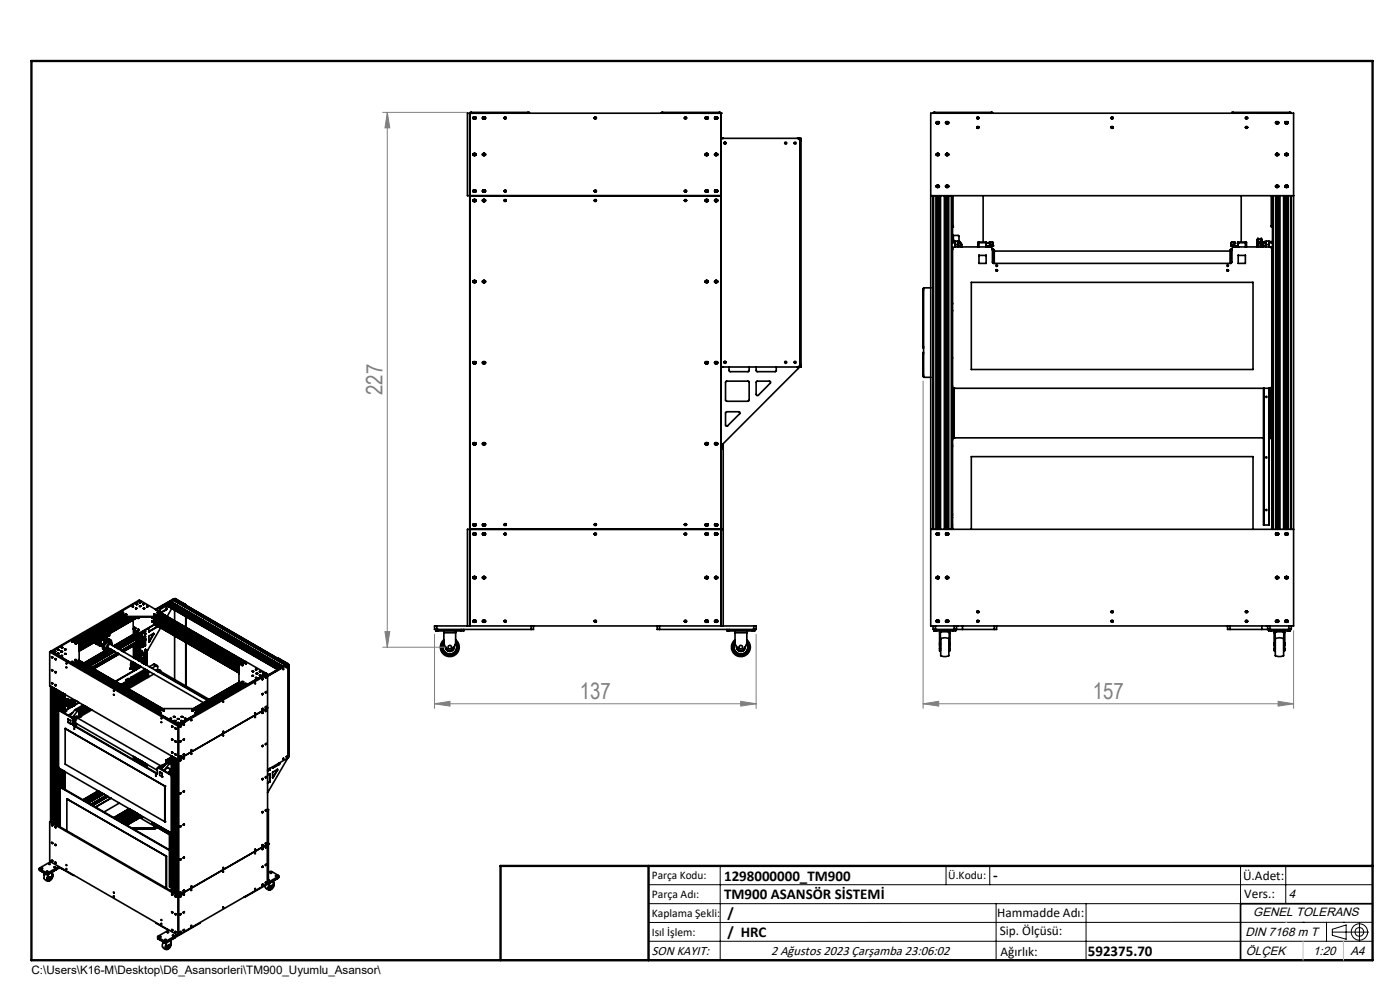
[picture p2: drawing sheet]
<svg xmlns="http://www.w3.org/2000/svg" width="297mm" height="210mm" viewBox="0 0 297 210" stroke-linecap="round" stroke-linejoin="round" font-family="sans-serif">
<defs><g id="words">
<g font-size="4.8" fill="#808080">
<text x="81.1" y="83.8" transform="rotate(-90 81.1 83.8)">227</text>
<text x="123" y="148.2">137</text>
<text x="231.9" y="148.2">157</text>
</g>
<g font-size="3.2">
<text x="153.6" y="186.8">1298000000_TM900</text>
<text x="153.6" y="190.8">TM900 ASANSÖR SİSTEMİ</text>
<text x="210.7" y="186.6">-</text>
<text x="154.3" y="194.8">/</text>
<text x="154.3" y="198.8">/ HRC</text>
<text x="230.8" y="202.8">592375.70</text>
</g>
<g font-size="2.8">
<text x="263.7" y="186.7">Ü.Adet:</text>
<text x="263.9" y="190.5">Vers.:</text>
<text x="211.5" y="194.5">Hammadde Adı:</text>
<text x="138.3" y="202.6">SON KAYIT:</text>
<text x="163.6" y="202.6">2 Ağustos 2023 Çarşamba 23:06:02</text>
<text x="212.1" y="198.4">Sip. Ölçüsü:</text>
<text x="212.2" y="202.7">Ağırlık:</text>
</g>
<g font-size="2.6">
<text x="273.4" y="190.4">4</text>
<text x="265.9" y="194.4">GENEL TOLERANS</text>
<text x="264.2" y="198.5">DIN 7168 m T</text>
<text x="264.3" y="202.6">ÖLÇEK</text>
<text x="278.5" y="202.6">1:20</text>
<text x="286.5" y="202.6">A4</text>
</g>
<g font-size="2.5">
<text x="138.3" y="186.4">Parça Kodu:</text>
<text x="138.3" y="190.5">Parça Adı:</text>
<text x="201.2" y="186.5">Ü.Kodu:</text>
<text x="138.3" y="194.5">Kaplama Şekli:</text>
<text x="138.3" y="198.6">Isıl İşlem:</text>
<text x="6.7" y="206.7">C:\Users\K16-M\Desktop\D6_Asansorleri\TM900_Uyumlu_Asansor\</text>
</g>
</g></defs>
<g fill="none" stroke="#000" stroke-width=".35">
<path d="M99.8 24h-.1v108.8M100 23.8h-.2v.2M100 23.8h12M100 23.8v.2M100.4 24.9v.2M100.4 32.7v.2M100.4 24.9v.3M100.4 32.6v.3M100.5 24.8a.21 .21 0 0 0-.2 .2 .21 .21 0 0 0 .2 .3M100.5 32.6a.21 .21 0 0 0-.2 .2 .21 .21 0 0 0 .2 .2M100.5 24.8h.3M100.5 25.3h.3"/>
<path d="M100.5 33h.3M100.5 32.6h.3M100.5 24.8v.5M100.5 32.6v.4M100.6 24.8v.5M100.6 32.6v.4M100.8 24.8l.2 .2-.2 .3M100.8 32.6l.2 .1-.2 .3M100.8 24.8v.5M100.8 32.6v.4M100.9 24.9v.3M100.9 32.6v.3"/>
<path d="M101 24.9v.2M101 32.7v.2M102.4 24.9v.2M102.4 32.7v.2M102.4 24.9v.3M102.4 32.6v.3M102.6 24.8l-.3 .2 .3 .3M102.6 32.6l-.3 .1 .3 .3M102.6 24.8h.2M102.6 25.3h.2M102.6 33h.2M102.6 32.6h.2"/>
<path d="M102.6 24.8v.5M102.6 32.6v.4M102.7 24.8v.5M102.7 32.6v.4M102.8 24.8a.21 .21 0 0 1 .2 .2 .21 .21 0 0 1-.2 .3M102.8 32.6a.21 .21 0 0 1 .2 .2 .21 .21 0 0 1-.2 .2M102.8 24.8v.5M102.8 32.6v.4M102.9 24.9v.3M102.9 32.6v.3M103 24.9v.2M103 32.7v.2"/>
<path d="M103.5 24h.2M107 25h.4M107 25.1h.4M107 24.9h.4M112 23.8h.3v.2M112 23.8v.2M126.1 25h.4M126.1 25.1h.4M126.1 24.9h.4M140.6 23.8h-.3v.2M140.6 23.8h12M140.6 23.8v.2"/>
<path d="M145.2 25h.4M145.2 25.1h.4M145.2 24.9h.4M148.9 24h.1M149.6 24.9v.2M149.6 32.7v.2M149.7 24.9v.3M149.7 32.6v.3M149.8 24.8a.21 .21 0 0 0-.2 .2 .21 .21 0 0 0 .2 .3M149.8 32.6a.21 .21 0 0 0-.2 .2 .21 .21 0 0 0 .2 .2M149.8 24.8h.2M149.8 25.3h.2"/>
<path d="M149.8 33h.2M149.8 32.6h.2M149.8 24.8v.5M149.8 32.6v.4M149.9 24.8v.5M149.9 32.6v.4M150 24.8l.2 .2-.2 .3M150 32.6l.2 .1-.2 .3M150 24.8v.5M150 32.6v.4M150.2 24.9v.3M150.2 32.6v.3"/>
<path d="M151.6 24.9v.2M151.6 32.7v.2M151.7 24.9v.3M151.7 32.6v.3M151.8 24.8l-.2 .2 .2 .3M151.8 32.6l-.2 .1 .2 .3M151.8 24.8h.2M151.8 25.3h.2M151.8 33h.2M151.8 32.6h.2M151.8 24.8v.5M151.8 32.6v.4"/>
<path d="M151.9 24.8v.5M151.9 32.6v.4M152 24.8l.3 .2-.3 .3M152 32.6l.3 .1-.3 .3M152 24.8v.5M152 32.6v.4M152.2 24.9v.3M152.2 32.6v.3M152.6 23.8h.2v.2M152.6 23.8v.2M152.8 24h.1M152.9 29.3l16.8 .1"/>
<path d="M152.9 24h.1M152.9 24v108.8M152.9 24h-53.7v17.5h53.7M153.4 29.3l-.3 .2-.2 .3M169.2 29.3l.3 .2 .2 .3M169.4 29.3l.3 .3M169.7 29.8v-.5h.2v.5M169.7 29.8h.2M169.7 29.8v47.6M169.9 29.8v47.6M198.3 23.8h-.3l-.1 .2M198.3 23.8h12"/>
<path d="M198.3 23.8v.2M198.6 25.9v.2M198.6 32.7v.2M198.6 39.4v.2M198.6 39.4l.5-.1a.21 .21 0 0 1 .2 .3 .21 .21 0 0 1-.2 .1h-.4zM198.6 32.7l.5-.1a.19 .19 0 0 1 .2 .2 .19 .19 0 0 1-.2 .2l-.4-.1zM198.7 25.9l.4-.1a.21 .21 0 0 1 .2 .2 .21 .21 0 0 1-.2 .2h-.5zM198.7 25.9v.3M198.7 32.6v.3M198.7 39.4v.3M198.8 25.8v.4M198.8 32.6v.4"/>
<path d="M198.8 39.3v.4M198.9 25.8v.4M198.9 32.6v.4M198.9 39.3v.4M199 25.8v.4M199 32.6v.4M199 39.3v.4M199.2 25.9v.3M199.2 32.6v.3M199.2 39.4v.3M199.2 25.9v.2M199.2 32.7v.2"/>
<path d="M199.2 39.4v.2M200.7 25.9v.3M200.7 32.6v.3M200.7 39.4v.3M200.8 39.3a.21 .21 0 0 0-.2 .2 .21 .21 0 0 0 .2 .2M200.8 32.6a.21 .21 0 0 0-.2 .2 .21 .21 0 0 0 .2 .2M200.8 25.8a.21 .21 0 0 0-.2 .2 .21 .21 0 0 0 .2 .2M200.8 33h.2M200.8 32.6h.2M200.8 39.7h.2M200.8 39.3h.2M200.8 26.2h.2"/>
<path d="M200.8 25.8h.2M200.8 25.8v.4M200.8 32.6v.4M200.8 39.3v.4M200.9 25.8v.4M200.9 32.6v.4M200.9 39.3v.4M201 39.3l.3 .2-.3 .2M201 32.6l.3 .1-.3 .3M201 25.8l.3 .2-.3 .2M201 25.8v.4M201 32.6v.4"/>
<path d="M201 39.3v.4M201.2 25.9v.3M201.2 32.6v.3M201.2 39.4v.3M201.2 25.9v.2M201.2 32.7v.2M201.2 39.4v.2M201.8 24h.1M207.2 25h.4M207.2 27h.4M207.3 25.1h.3M207.3 24.9h.3"/>
<path d="M207.3 26.9h.3M207.3 27.2h.3M210.3 23.8h.2v.2M210.3 23.8v.2M235.7 25h.4M235.7 27h.4M235.8 25.1h.3M235.8 24.9h.3M235.8 26.9h.3M235.8 27.2h.3M261.6 23.8h-.3v.2M261.6 23.8h12"/>
<path d="M261.6 23.8v.2M264.2 25h.5M264.2 27h.5M264.3 25.1h.3M264.3 24.9h.3M264.3 26.9h.3M264.3 27.2h.3M269.9 24h.2M270.6 25.9v.2M270.6 32.7v.2M270.6 39.4v.2M270.7 25.9v.3"/>
<path d="M270.7 32.6v.3M270.7 39.4v.3M270.8 25.8v.4M270.8 32.6v.4M270.8 39.3v.4M270.9 25.8v.4M270.9 32.6v.4M270.9 39.3v.4M271 25.8v.4M271 32.6v.4M271 39.3v.4M271.1 32.6a.19 .19 0 0 1 .2 .2 .19 .19 0 0 1-.2 .2"/>
<path d="M271.1 32.6h-.3a.19 .19 0 0 0-.2 .2 .19 .19 0 0 0 .2 .2h.3M271.1 39.3a.21 .21 0 0 1 .2 .3 .21 .21 0 0 1-.2 .1M271.1 39.3h-.3a.21 .21 0 0 0-.2 .3 .21 .21 0 0 0 .2 .1h.3M271.1 25.8h-.3a.21 .21 0 0 0-.2 .2 .21 .21 0 0 0 .2 .2h.3M271.1 25.8a.21 .21 0 0 1 .2 .2 .21 .21 0 0 1-.2 .2M271.2 25.9v.3M271.2 32.6v.3M271.2 39.4v.3M271.3 25.9v.2M271.3 32.7v.2M271.3 39.4v.2M272.6 25.9v.2"/>
<path d="M272.6 32.7v.2M272.6 39.4v.2M272.7 25.9v.3M272.7 32.6v.3M272.7 39.4v.3M272.8 25.8a.21 .21 0 0 0-.2 .2 .21 .21 0 0 0 .2 .2M272.8 32.6a.21 .21 0 0 0-.2 .2 .21 .21 0 0 0 .2 .2M272.8 39.3a.21 .21 0 0 0-.2 .2 .21 .21 0 0 0 .2 .2M272.8 33h.3M272.8 32.6h.3M272.8 39.7h.3M272.8 39.3h.3"/>
<path d="M272.8 26.2h.3M272.8 25.8h.3M272.8 25.8v.4M272.8 32.6v.4M272.8 39.3v.4M272.9 25.8v.4M272.9 32.6v.4M272.9 39.3v.4M273.1 32.6l.2 .1-.2 .3M273.1 39.3l.2 .2-.2 .2M273.1 25.8l.2 .2-.2 .2M273.1 25.8v.4"/>
<path d="M273.1 32.6v.4M273.1 39.3v.4M273.2 25.9v.3M273.2 32.6v.3M273.2 39.4v.3M273.2 25.9v.2M273.2 32.7v.2M273.2 39.4v.2M273.6 23.8h.2v.2M273.6 23.8v.2M273.8 24h.1M100.4 40.4v.2"/>
<path d="M100.4 42.4v.2M100.4 59.6v.3M100.4 40.3v.4M100.4 42.4v.3M100.5 40.3a.21 .21 0 0 0-.2 .2 .21 .21 0 0 0 .2 .2M100.5 42.3a.21 .21 0 0 0-.2 .2 .21 .21 0 0 0 .2 .2M100.5 59.5a.21 .21 0 0 0-.2 .2 .21 .21 0 0 0 .2 .2M100.5 40.7h.3M100.5 40.3h.3M100.5 42.3h.3M100.5 42.7h.3M100.5 59.9h.3"/>
<path d="M100.5 59.5h.3M100.5 40.3v.4M100.5 42.3v.4M100.5 59.5v.4M100.6 40.3v.4M100.6 42.3v.4M100.6 59.5v.4M100.8 40.3l.2 .2-.2 .2M100.8 42.3l.2 .2-.2 .2M100.8 59.5l.2 .1-.2 .3M100.8 40.3v.4M100.8 42.3v.4"/>
<path d="M100.8 59.5v.4M100.9 40.3v.4M100.9 42.4v.3M100.9 59.6v.3M101 40.4v.2M101 42.4v.2M101 59.6v.3M102.4 40.4v.2M102.4 42.4v.2M102.4 59.6v.3M102.4 40.3v.4M102.4 42.4v.3"/>
<path d="M102.6 40.3l-.3 .2 .3 .2M102.6 42.3l-.3 .2 .3 .2M102.6 59.5l-.3 .1 .3 .3M102.6 40.7h.2M102.6 40.3h.2M102.6 42.3h.2M102.6 42.7h.2M102.6 59.9h.2M102.6 59.5h.2M102.6 40.3v.4M102.6 42.3v.4M102.6 59.5v.4"/>
<path d="M102.7 40.3v.4M102.7 42.3v.4M102.7 59.5v.4M102.8 40.3a.21 .21 0 0 1 .2 .2 .21 .21 0 0 1-.2 .2M102.8 42.3a.21 .21 0 0 1 .2 .2 .21 .21 0 0 1-.2 .2M102.8 59.5a.21 .21 0 0 1 .2 .2 .21 .21 0 0 1-.2 .2M102.8 40.3v.4M102.8 42.3v.4M102.8 59.5v.4M102.9 40.3v.4M102.9 42.4v.3M102.9 59.6v.3"/>
<path d="M103 40.4v.2M103 42.4v.2M103 59.6v.3M107 42.5h.4M107 40.5h.4M107 40.6h.4M107 42.6h.4M107 40.7h.4M107 42.4h.4M107 40.4h.4M126.1 42.5h.4M126.1 40.5h.4"/>
<path d="M126.1 40.6h.4M126.1 42.6h.4M126.1 40.7h.4M126.1 42.4h.4M126.1 40.4h.4M145.2 42.5h.4M145.2 40.5h.4M145.2 40.6h.4M145.2 42.6h.4M145.2 40.7h.4M145.2 42.4h.4M145.2 40.4h.4"/>
<path d="M149.6 40.4v.2M149.6 42.4v.2M149.6 59.6v.3M149.7 40.3v.4M149.7 42.4v.3M149.7 59.6v.3M149.8 40.3a.21 .21 0 0 0-.2 .2 .21 .21 0 0 0 .2 .2M149.8 42.3a.21 .21 0 0 0-.2 .2 .21 .21 0 0 0 .2 .2M149.8 59.5a.21 .21 0 0 0-.2 .2 .21 .21 0 0 0 .2 .2M149.8 40.7h.2M149.8 40.3h.2M149.8 42.3h.2"/>
<path d="M149.8 42.7h.2M149.8 59.9h.2M149.8 59.5h.2M149.8 40.3v.4M149.8 42.3v.4M149.8 59.5v.4M149.9 40.3v.4M149.9 42.3v.4M149.9 59.5v.4M150 40.3l.2 .2-.2 .2M150 42.3l.2 .2-.2 .2M150 59.5l.2 .1-.2 .3"/>
<path d="M150 40.3v.4M150 42.3v.4M150 59.5v.4M150.2 40.3v.4M150.2 42.4v.3M150.2 59.6v.3M151.6 40.4v.2M151.6 42.4v.2M151.6 59.6v.3M151.7 40.3v.4M151.7 42.4v.3M151.7 59.6v.3"/>
<path d="M151.8 40.3l-.2 .2 .2 .2M151.8 42.3l-.2 .2 .2 .2M151.8 59.5l-.2 .1 .2 .3M151.8 40.7h.2M151.8 40.3h.2M151.8 42.3h.2M151.8 42.7h.2M151.8 59.9h.2M151.8 59.5h.2M151.8 40.3v.4M151.8 42.3v.4M151.8 59.5v.4"/>
<path d="M151.9 40.3v.4M151.9 42.3v.4M151.9 59.5v.4M152 40.3l.3 .2-.3 .2M152 42.3l.3 .2-.3 .2M152 59.5l.3 .1-.3 .3M152 40.3v.4M152 42.3v.4M152 59.5v.4M152.2 40.3v.4M152.2 42.4v.3M152.2 59.6v.3"/>
<path d="M197.4 41.5h77M197.9 41.5v70.8M198 41.5v70.8M198.6 41.5v70.8M198.7 41.5v70.8M198.8 41.5v70.8M198.9 41.5v70.8M199 41.5v70.8M199.2 41.5v70.8M199.5 41.5v70.8M200.3 41.5v70.8M200.6 41.5v70.8"/>
<path d="M200.8 41.5v70.8M200.9 41.5v70.8M201 41.5v70.8M201.2 41.5v70.8M201.8 41.5v70.8M201.9 49.9h.3M201.9 50.9h.3M201.9 51.5h.7v.9l.1-.5M201.9 52.8h.2M201.9 51.3h.8M201.9 53h.2M201.9 47.9h.3"/>
<path d="M201.9 49.7h.2M201.9 41.5v70.8M201.9 51.4h.8M202.1 49.7v.2M202.1 48.1h.1M202.1 48.1v1.6M202.2 47.9v.2h-.3M202.2 41.5v6.4M202.2 50.9l.2 .4M202.2 49.9l1.2 .1v1.3M202.2 49.9v1M202.7 51.9v-.8h.6v.8"/>
<path d="M202.7 51.9h.6M203.3 51.5v.9M203.3 51.3h.3M203.3 51.9v.5M203.3 52l.1 .1M203.3 51.6h.1M203.4 52.1l-.1 .2M203.4 51.6l-.1 .2M203.4 52.1h.4M203.4 51.6h.4M203.6 51.3l.1 .3M203.6 51.3v.3"/>
<path d="M203.8 52.1l.1 .2M203.8 51.6l.1 .2M203.9 52l-.1 .1M203.9 52v.3M203.9 51.8h.1M203.9 51.8v.2M203.9 52.3v.1M204 51.8v.6M206.1 59.9h59.7v18.5h-59.7zM207.7 51.4v.1M207.7 54.1v1.8h1.5v-1.7M207.7 54.2h1.5"/>
<path d="M207.7 51.5h1.5M207.7 51.5v.9M208.6 41.5v9.9M209.2 54.1v.1M209.2 51.4v.1M209.2 52.2v.2M209.2 52.1l.4 .1M209.2 51.5v.1M209.2 51.7l.1-.3h-1.9v1M209.2 51.6h.1M209.2 51.5v.9M209.2 52.4h.1"/>
<path d="M209.3 51.5h.1M209.3 52.4h.1M209.4 52.4h.1M209.4 52.3h.1M209.4 52.3v.1M209.5 52.3h.1M209.6 52.2h.1M209.6 52.3h.1M209.6 52.2v.1M209.6 52.2l.1 .1M209.7 52.3h.1M209.8 52.3v.1"/>
<path d="M209.8 52.3h.1M209.9 52.4h.1M209.9 51.6h.1M209.9 51.6h.2v.4M209.9 51.6v-.2h.7v.7M210.1 52h.3v.2M210.1 52l-.2 .4M210.4 52v.2h.3v-.8h-.8l-.1 .3h.2v.3l-.2 .2h-.2M210.4 52.2h.1M210.5 52.8h.2v.2M210.5 52.8h.1M210.5 52.2h.1"/>
<path d="M210.5 53.1h.2M210.6 52.1h.1M210.6 52.1l-.1 .1M210.7 53h.2v2.9M210.7 53v2.8M210.9 53.3h50M211.3 57.3h.3M211.3 57.4h.3M211.4 57.5h.1M260.3 57.3h.3M260.3 57.4h.3M260.4 57.5h.1"/>
<path d="M261.2 53a.41 .41 0 0 0-.3 .7v2.2M261.2 53v2.8M261.2 53.1h.1M261.2 52.1h.1M261.2 52.1l.2 .1M261.3 52.8v.3M261.3 52.8h-.1v.2M261.3 52.8h.1M261.4 52.2h.1M261.7 52l.3 .4M261.7 52h-.3v.2M261.8 51.9l-.1 .1"/>
<path d="M261.8 51.7h.2v-.3h-.8v.8h.3v-.2M261.8 51.9l.2 .3h.3M262 52.4h.1M262 51.6h-.2v.3M262 51.6h.1M262 51.6l-.1-.2h-.6l-.1 .7M262.1 52.3h.1M262.1 52.3l-.1 .1M262.1 52.3v.1M262.1 52.4h.1M262.1 52.3h.2M262.2 52.3h.1"/>
<path d="M262.2 52.3l-.1 .1M262.3 52.2h.1M262.3 52.3h.1M262.3 52.3h.2M262.4 52.3l.1 .1M262.4 52.3h.1M262.5 52.3h.1M262.5 52.3h-.1M262.5 52.4h.1M262.5 52.3l.1 .1M262.5 52.3v.1M262.6 52.4h.1"/>
<path d="M262.6 51.6h.1M262.7 51.4v.1M262.7 52.2l-.1 .2M262.7 52.1l-.4 .1M262.7 51.5l-.1 .1M262.7 51.7l-.1-.3h1.8v1M262.7 54.1v1.8h1.5v-1.7M262.7 54.2h1.5M262.7 51.5v.9M262.7 51.5h1.5M263.3 41.5v9.9M264.2 54.1v.1"/>
<path d="M264.2 51.4v.1M264.2 51.5v.9M266.7 52.1h.1M266.7 51.8h.1M266.7 52.2v-.7l.1 .7M266.7 52.2v.2M266.7 51.8v.3M266.7 52.2h.1M266.8 52.2v.2M266.8 51.8h.1M266.8 52.1h.1M266.8 51.7v.6l.1-.6"/>
<path d="M266.8 51.2v-.6l.1 .6M266.8 51.2v.5M266.8 50.8h-.1v.3h.1M266.8 51.2h.1M266.8 51.7h.8M266.9 51.2v.5M266.9 51.8h.1M266.9 52.1h.1M266.9 51.1h.1M266.9 50.8h.1M266.9 51.6v.6h.6v-.6M266.9 50.7h.6v.6h-.6z"/>
<path d="M267.2 51.3h.1M267.2 51.3v.3M267.5 51.8h.1M267.5 52.1h.1M267.5 51.1h.1M267.5 50.8h.1M267.5 51.2v1.1l.1-.6M267.5 51.2v-.6l.1 .6M267.5 51.2h.1M267.6 52.1h.1M267.6 51.8h.1M267.6 52.2v-.7l.1 .7"/>
<path d="M267.6 52.2v.2M267.6 51.2v.5M267.6 50.8h.2v.3h-.2M267.6 52.2h.1M267.7 52.2v.2M267.7 51.8v.3M267.9 51.8v.6zM267.9 51.8h.1M268 52v.3M268 52v.1M268 51.8v.2M268 52.3v.1"/>
<path d="M268 52.1v.2M268 51.6v.2M268 52.1h.5M268 51.6h.5M268.3 51.3l-.1 .3M268.3 51.3v.3M268.3 51.3h.3M268.5 52.1v.2M268.5 51.6v.2M268.5 51.6h.1M268.5 52v.1M268.6 51.9v-.8h.6v.8"/>
<path d="M268.6 51.5l-.1 .9M268.6 51.9h.6M268.6 51.9v.5M269.2 51.5h.7M269.2 51.3h.7M269.2 51.9v.5M269.2 51.4h.7M269.2 51.5v.9M269.3 52.4h.3l.2 .5M269.7 47.9v.2h.2M269.7 52.4l.1 30h-67.3l-.4-.4v-29.2l.4-.4h7.6l.3 .1 .2 .6M269.7 52.4h-8.2l-.2 .4v2.8l-.1 .3h-50.5l-.2-.2v-2.9"/>
<path d="M269.7 47.9h.2M269.7 41.5v6.4M269.7 52.4v.2M269.8 52.8h.1M269.8 53h.1M269.8 56.3h.1M269.8 53.3h.1M269.8 56h.1M269.9 41.5v70.8M270.1 41.5v70.8M270.6 41.5v70.8M270.7 41.5v70.8"/>
<path d="M270.8 41.5v70.8M270.9 41.5v70.8M271 41.5v70.8M271.2 41.5v70.8M271.3 41.5v70.8M271.5 41.5v70.8M272.3 41.5v70.8M272.6 41.5v70.8M272.7 41.5v70.8M272.8 41.5v70.8M272.9 41.5v70.8M273.1 41.5v70.8"/>
<path d="M273.2 41.5v70.8M273.8 41.5v70.8M273.9 41.5v70.8M100.4 76.8v.2M100.4 76.8v.3M100.5 76.7a.21 .21 0 0 0-.2 .2 .21 .21 0 0 0 .2 .2M100.5 77.1h.3M100.5 76.7h.3M100.5 76.7v.4M100.6 76.7v.4M100.8 76.7l.2 .2-.2 .2M100.8 76.7v.4"/>
<path d="M100.9 76.8v.3M101 76.8v.2M102.4 76.8v.2M102.4 76.8v.3M102.6 76.7l-.3 .2 .3 .2M102.6 77.1h.2M102.6 76.7h.2M102.6 76.7v.4M102.7 76.7v.4M102.8 76.7a.21 .21 0 0 1 .2 .2 .21 .21 0 0 1-.2 .2M102.8 76.7v.4M102.9 76.8v.3"/>
<path d="M103 76.8v.2M149.6 76.8v.2M149.7 76.8v.3M149.8 76.7a.21 .21 0 0 0-.2 .2 .21 .21 0 0 0 .2 .2M149.8 77.1h.2M149.8 76.7h.2M149.8 76.7v.4M149.9 76.7v.4M150 76.7l.2 .2-.2 .2M150 76.7v.4M150.2 76.8v.3M151.6 76.8v.2"/>
<path d="M151.7 76.8v.3M151.8 76.7l-.2 .2 .2 .2M151.8 77.1h.2M151.8 76.7h.2M151.8 76.7v.4M151.9 76.7v.4M152 76.7l.3 .2-.3 .2M152 76.7v.4M152.2 76.8v.3M152.9 77.4l.1 .2 .3 .2h16l.4-.4M154.7 77.8v.8l.1 .2h4l.1-.1v-.9M160.4 77.8v.8l.2 .2h3.9l.2-.1v-.9"/>
<path d="M169.6 77.8h.1M169.7 77.4v.4h.2v-.4M169.7 77.7l-.1 .1M169.7 77.4l-.2 .6-16.3 16.3M169.7 77.4h.2M195.8 79.5l.1 .3M195.8 73.5l.1 .3M195.8 79.5h.1M195.8 75.1h.1M195.8 61.6v11.9M195.8 75.1v4.4M195.8 61.6h.1"/>
<path d="M195.8 73.5h.1M195.9 74.8l-.1 .3M195.9 61.3l-.1 .3M197.4 61.1h-1.5v18.9h1.5M201.9 64.5h.2M201.9 65.7h.2M201.9 75.8h.2M201.9 65.9h.2M201.9 66h.2M201.9 64.4h.2M201.9 64.3h.2M201.9 76.1h.2"/>
<path d="M269.8 64.5h.1M269.8 65.7h.1M269.8 75.8h.1M269.8 65.9h.1M269.8 66h.1M269.8 64.4h.1M269.8 64.3h.1M269.8 76.1h.1M100.4 94v.3M100.5 93.9a.21 .21 0 0 0-.2 .2 .21 .21 0 0 0 .2 .2M100.5 94.3h.3M100.5 93.9h.3"/>
<path d="M100.5 93.9v.4M100.6 93.9v.4M100.8 93.9l.2 .2-.2 .2M100.8 93.9v.4M100.9 94v.3M101 94v.3M102.4 94v.3M102.6 93.9l-.3 .2 .3 .2M102.6 94.3h.2M102.6 93.9h.2M102.6 93.9v.4M102.7 93.9v.4"/>
<path d="M102.8 93.9a.21 .21 0 0 1 .2 .2 .21 .21 0 0 1-.2 .2M102.8 93.9v.4M102.9 94v.3M103 94v.3M149.6 94v.3M149.7 94v.3M149.8 93.9a.21 .21 0 0 0-.2 .2 .21 .21 0 0 0 .2 .2M149.8 94.3h.2M149.8 93.9h.2M149.8 93.9v.4M149.9 93.9v.4M150 93.9l.2 .2-.2 .2"/>
<path d="M150 93.9v.4M150.2 94v.3M151.6 94v.3M151.7 94v.3M151.8 93.9l-.2 .2 .2 .2M151.8 94.3h.2M151.8 93.9h.2M151.8 93.9v.4M151.9 93.9v.4M152 93.9l.3 .2-.3 .2M152 93.9v.4M152.2 94v.3"/>
<path d="M153.2 94.3l-.3 .2M153.2 94.3h.2M153.4 94.8v.5M153.4 94.8h-.5v.5h.5M153.4 94.3v.5M153.4 94.1v.2M153.4 95.3v37.5M154 87.4l2.7-.1a.24 .24 0 0 1 .3 .2 .24 .24 0 0 1-.1 .3l-2.6 2.5a.24 .24 0 0 1-.2 .1 .24 .24 0 0 1-.2-.2zM154 80.9h4.8l.1 4.1h-4.9zM160.5 80.9l2.7-.1a.24 .24 0 0 1 .3 .2 .24 .24 0 0 1-.1 .3l-2.5 2.5a.26 .26 0 0 1-.3 .1 .26 .26 0 0 1-.2-.2zM201.9 94.4h.2M201.9 94.6h.2"/>
<path d="M202.1 94.7l-.2 .1M202.2 82.2v10.9M202.4 82.4v10.5M268 92.9h-65.5l-.4 .4v19M268 82.4v29h1.2v-29M268.1 82.4v29v-29M269.2 82.4v29v-29M269.2 92.9h.4l.2 .4v19M269.4 82.4v10.5M269.7 82.2v10.9M269.8 81.9l-.1 .3-.4 .2M269.8 94.7l.1 .1"/>
<path d="M269.8 94.4h.1M269.8 94.6h.1M100.4 111.2v.2M100.4 113.2v.2M100.4 111.2v.3M100.4 113.1v.3M100.5 113.1a.21 .21 0 0 0-.2 .2 .21 .21 0 0 0 .2 .2M100.5 111.1a.21 .21 0 0 0-.2 .2 .21 .21 0 0 0 .2 .2M100.5 113.5h.3M100.5 113.1h.3M100.5 111.5h.3M100.5 111.1h.3"/>
<path d="M100.5 111.1v.4M100.5 113.1v.4M100.6 111.1v.4M100.6 113.1v.4M100.8 113.1l.2 .1-.2 .3M100.8 111.1l.2 .2-.2 .2M100.8 111.1v.4M100.8 113.1v.4M100.9 111.2v.3M100.9 113.1v.3M101 111.2v.2M101 113.2v.2"/>
<path d="M102.4 111.2v.2M102.4 113.2v.2M102.4 111.2v.3M102.4 113.1v.3M102.6 113.1l-.3 .1 .3 .3M102.6 111.1l-.3 .2 .3 .2M102.6 113.5h.2M102.6 113.1h.2M102.6 111.5h.2M102.6 111.1h.2M102.6 111.1v.4M102.6 113.1v.4"/>
<path d="M102.7 111.1v.4M102.7 113.1v.4M102.8 113.1a.21 .21 0 0 1 .2 .2 .21 .21 0 0 1-.2 .2M102.8 111.1a.21 .21 0 0 1 .2 .2 .21 .21 0 0 1-.2 .2M102.8 111.1v.4M102.8 113.1v.4M102.9 111.2v.3M102.9 113.1v.3M103 111.2v.2M103 113.2v.2M107 113.3h.4M107 111.3h.4"/>
<path d="M107 113.4h.4M107 111.4h.4M107 113.2h.4M107 111.2h.4M126.1 113.3h.4M126.1 111.3h.4M126.1 113.4h.4M126.1 111.4h.4M126.1 113.2h.4M126.1 111.2h.4M145.2 113.3h.4M145.2 111.3h.4"/>
<path d="M145.2 113.4h.4M145.2 111.4h.4M145.2 113.2h.4M145.2 111.2h.4M149.6 111.2v.2M149.6 113.2v.2M149.7 111.2v.3M149.7 113.1v.3M149.8 113.1a.21 .21 0 0 0-.2 .2 .21 .21 0 0 0 .2 .2M149.8 111.1a.21 .21 0 0 0-.2 .2 .21 .21 0 0 0 .2 .2M149.8 113.5h.2M149.8 113.1h.2"/>
<path d="M149.8 111.5h.2M149.8 111.1h.2M149.8 111.1v.4M149.8 113.1v.4M149.9 111.1v.4M149.9 113.1v.4M150 113.1l.2 .1-.2 .3M150 111.1l.2 .2-.2 .2M150 111.1v.4M150 113.1v.4M150.2 111.2v.3M150.2 113.1v.3"/>
<path d="M151.6 111.2v.2M151.6 113.2v.2M151.7 111.2v.3M151.7 113.1v.3M151.8 113.1l-.2 .1 .2 .3M151.8 111.1l-.2 .2 .2 .2M151.8 113.5h.2M151.8 113.1h.2M151.8 111.5h.2M151.8 111.1h.2M151.8 111.1v.4M151.8 113.1v.4"/>
<path d="M151.9 111.1v.4M151.9 113.1v.4M152 113.1l.3 .1-.3 .3M152 111.1l.3 .2-.3 .2M152 111.1v.4M152 113.1v.4M152.2 111.2v.3M152.2 113.1v.3M153.4 112.3h-54.2v20.5M197.4 112.3h77M198.6 113.2v.2M198.7 113.1h.4a.19 .19 0 0 1 .2 .2 .19 .19 0 0 1-.2 .2l-.5-.1z"/>
<path d="M198.7 113.1v.3M198.8 113.1v.4M198.9 113.1v.4M199 113.1v.4M199.2 113.1v.3M199.2 113.2v.2M200.7 113.1v.3M200.8 113.1a.21 .21 0 0 0-.2 .2 .21 .21 0 0 0 .2 .2M200.8 113.5h.2M200.8 113.1h.2M200.8 113.1v.4M200.9 113.1v.4"/>
<path d="M201 113.1l.3 .1-.3 .3M201 113.1v.4M201.2 113.1v.3M201.2 113.2v.2M201.9 109.8h.2M201.9 111.3h.2M201.9 112h.2M201.9 109h.2M201.9 111.8h.2M201.9 109.3h.2M206.1 112.3v-15.4h59.7v15.4M269.8 111.5h.1"/>
<path d="M269.8 111.3h.1M269.8 111.4h.1M269.8 111.2h.1M269.8 111h.1M269.8 110.3h.1M269.8 111.6h.1M269.8 110.4h.1M270.6 113.2v.2M270.7 113.1v.3M270.8 113.1v.4M270.9 113.1v.4M271 113.1v.4"/>
<path d="M271.1 113.1h-.3a.19 .19 0 0 0-.2 .2 .19 .19 0 0 0 .2 .2h.3M271.1 113.1a.19 .19 0 0 1 .2 .2 .19 .19 0 0 1-.2 .2M271.2 113.1v.3M271.3 113.2v.2M272.6 113.2v.2M272.7 113.1v.3M272.8 113.1a.21 .21 0 0 0-.2 .2 .21 .21 0 0 0 .2 .2M272.8 113.5h.3M272.8 113.1h.3M272.8 113.1v.4M272.9 113.1v.4M273.1 113.1l.2 .1-.2 .3"/>
<path d="M273.1 113.1v.4M273.2 113.1v.3M273.2 113.2v.2M10.5 138.3v7.1l27.2 15.7 19.1-10.9M10.5 138.3l27.2 15.7M10.7 138.2l-.2 .1M10.7 138.2l.2 .1M10.9 138.3h.1M10.9 138.3l.1 .1M10.9 138.3l.2 .1M11 138.3h.1M11 139.5l-.1-.2 .3 .1-.1 .1"/>
<path d="M11 138.3v.1M11 139.5h.1M11 138.2v.1M11 138.4h.1M11 138.2l4.3 2.5M11.1 138.4h.1M11.1 138.4l25.3 14.6M11.1 138.4v.1M11.1 139.4l-.1 .1M11.2 138.4h.1M11.2 138.4l.2 .1M11.2 138.4v.1"/>
<path d="M11.2 139.5h-.1M11.3 138.5h.1M11.4 138.5h.1M11.4 138.6h.1M11.4 138.5v.1M11.5 138.6h.1M11.5 138.6l.2 .2M11.5 138.2h.1M11.6 138.2h.1M11.6 138.2h-.1M11.6 138.2v.1M11.6 138.2h.1h-.2"/>
<path d="M11.7 139.9v-.2l.2 .1-.1 .1M11.7 139.9h.1M11.7 138.8h.1M11.7 138.8h.2M11.9 139.8l-.2 .1M11.9 138.8h.1M11.9 138.8l.2 .2M11.9 138.8v.1M11.9 139.9h-.1M12 138.9h.1M12.1 139l.2 .1M12.1 139h.1"/>
<path d="M12.2 137.8h.2zM12.2 137.8l.2 .1-.1-.1M12.2 139h.1M12.2 137.8v.1M12.2 139l.1 .1M12.3 138.6l.1 .1-.1-.1M12.3 137.8h.1M12.3 137.8l-.1 .1M12.3 138.6h.1M12.3 139.1h.1M12.3 137.8v.1M12.3 138.6v.1"/>
<path d="M12.3 139.1l3 1.7M12.9 138.1l.3 .1-.3 .1zM12.9 138.2h.1M13 138.2h.1M13 138.2h-.1M13 138.2v.1M13 139.1h.3zM13.1 138.2h-.2M13.1 138.2h.1M13.1 138.2v.1M13.1 137.3l-.1 .1h.2M13.1 139.1l.1 .1"/>
<path d="M13.2 139.1l-.1 .1M13.2 137.4h.1M13.8 137.8h-.1h.3M13.9 138.7h.1l-.2 .1M13.9 137.8h.1M15.3 136.1h-.1h.3M15.4 136.1h.1M15.4 136.1h-.1M15.5 135.7l-4.5 2.5M15.5 135.7l1.3 .8v3.5M15.9 136.5h.1M15.9 136.5h.2"/>
<path d="M16 136.4l.2 .1h-.3zM16 136.4h.1M16.1 136.5h.1M16.8 140l-1.3 .7M16.8 140h.1M16.8 139.9v.1M20 136.3l.3 .2M20.1 136.3h-.2l.5 .2M20.2 134.2h.1M20.2 134.1l.1 .1M20.2 136.1l.1 .1M20.3 134.1h.1"/>
<path d="M20.3 134.1l-3.8 2.2M20.3 136.5h.1M20.3 134.2h.1M20.3 136.2v.3M20.4 134.2h.1M20.4 136.5l.8 .5M20.4 134.1h.1M20.4 134.1v.1M20.4 134.1l-.1 .1M20.5 134.1h.1M20.5 134.1l-.1 .1M20.5 134l-.1 .1"/>
<path d="M20.5 134h.1M20.5 136.4l.5 .3M20.6 134h.1M20.6 133.9h.1M20.6 133.9l-.3 .2M20.6 133.9v.1M20.6 134h-.1M20.9 136.2h.1M20.9 136.2l-.5 .3M21 136.7a.41 .41 0 0 0 .4 .4 .41 .41 0 0 0 .4-.3M21 136.2v.5M21.1 136.6h.5l-.3 .1"/>
<path d="M21.2 136.3l.2 .3M21.2 135.6h.1M21.3 135.6v.1M21.3 135.6l-1 .6M21.3 136a.54 .54 0 0 0 .1 .9l.4-.2-.4-.2a.48 .48 0 0 1 .5-.7l.4 .2M21.3 135.7v.3M21.3 136l-.4 .2M21.4 135.9l.3-.2 .3 .1a.45 .45 0 0 0-.6 .2 .45 .45 0 0 0 .1 .6 .37 .37 0 0 1-.3-.3 .37 .37 0 0 1 .2-.4zM21.4 135.6l.4-.2 .2 .4M21.5 135.5l.4-.1 .1 .4M21.6 136.6l-.3 .2-.2-.1M21.7 135.8h.1"/>
<path d="M21.7 135.8l-.4 .5M21.7 136.7l-.5 .2M21.7 137.1l.4 .3M21.7 137.1l.2 .1M21.8 137.5l.1 .2M21.8 137.1h-.1M21.8 137.5l.1 .1M21.8 136.7l.1 .2M21.8 137v.1M21.8 136.7h.2M21.8 137l.2 .1M21.8 137h.1"/>
<path d="M21.9 137.2v.1M21.9 137.3h.1M21.9 137.3l-.1 .2M21.9 135.7l-.2-.1-.4 .3M21.9 137.2h.1M21.9 136.8l-.1 .2M21.9 137.6v.1M21.9 136.9h.1M21.9 136.6l-.1 .1M21.9 137.5v.1M21.9 137.5l.1 .1M21.9 136.6h.1"/>
<path d="M22 135.5h.1M22 136.9h.1M22 136.7l-.1 .2M22 136.7h.1M22 135.5v.3M22 133.1v.1M22 136.6l.2 .1M22 137.7l.1 .1M22 133.2h.1M22 137.3l.1 .1M22 137.1v.2M22 136.3v.1"/>
<path d="M22 136.3h.1M22 137.1l-.1 .1M22 137.3h-.1M22 137.6l-.1 .1M22 135.4l.1 .5M22 133.1h.1M22 136.3l.1 .1M22 136.4h.1M22 137.5l.1 .1M22 136.7v.2M22 136.4v.2M22 137.5h-.1"/>
<path d="M22 135.8h.1M22 133.1l-1.4 .8M22 137.1h.1M22 136.4l.2 .1M22.1 137.6l.1 .1M22.1 136.9l-.1 .2M22.1 136.2l-.1 .1M22.1 136.2h.1M22.1 137.6h-.1M22.1 137.8l.1 .1M22.1 135.4h-.4l-.4 .3M22.1 137.4l-.1 .1"/>
<path d="M22.1 136.2l.1 .1M22.1 135.4l.1 .1M22.1 133.1h.1M22.1 136.7l-.1 .2M22.1 136.4h.1M22.1 136.7h-.1M22.1 137.8h.1M22.1 133.1v.1M22.1 136.7h.1M22.1 135.3v.1M22.1 135.3l.2 .1M22.2 133.1h.1"/>
<path d="M22.2 136.4v.1M22.2 136.2h.1M22.2 137.7l.1 .1M22.2 137.7l-.1 .1M22.2 133.1h-.1M22.2 136.2l.2 .1M22.2 135l.1 .1M22.2 136.5v.2M22.2 136.5h.1M22.2 136.3l-.1 .1M22.2 135.5l.1 .4M22.2 137.7h.1"/>
<path d="M22.2 136.3h.1M22.3 136.3l-.1 .1M22.3 136.3h.1M22.3 137.8h.1M22.3 135.1l-.2-.1v.3M22.3 135.1v.3M22.3 137.8l.1 .1M22.3 135.4l-.1 .1M22.3 133l-.1 .1M22.3 133h.1M22.3 136.1l-.1 .1M22.3 137.8l-.1 .1"/>
<path d="M22.3 135.1h.1M22.3 136.1l.2 .1M22.3 136v.1M22.3 132.9h.1M22.3 136.3l-.1 .2M22.3 135.9v.1M22.3 132.9l-.3 .2M22.3 132.9l.1 .1M22.3 135.9l.1 .1M22.4 133h-.1M22.4 137.7v.1M22.4 133h.1"/>
<path d="M22.4 137.9h.1M22.4 137.8h-.1M22.4 136l.1 .1M22.4 135.8l-.1 .1M22.4 137.8v.1M22.4 137.8h.1M22.4 135.8l.1 .1M22.5 136.1h.1M22.5 136.1v.1M22.5 136.2l-.1 .1M22.5 135.9l-.1 .1M22.5 135.9h.1"/>
<path d="M22.5 137.9h-.1M22.6 135.9l-.1 .2M22.6 135.9v.1M22.6 137.7h.1M22.6 137.8h-.2M22.6 135.8h.1M22.6 135.8l-.1 .1M22.6 137.8l-.1 .1M22.6 135.8l.2 .2M22.6 136l-.1 .1M22.6 135.2l-.2 .6M22.6 135.2l-.3 .2"/>
<path d="M22.7 135.6l-.1 .2M22.7 135.6l.2 .1M22.7 135.6l.1 .1M22.8 136h-.2M22.8 135.9h.1M22.8 135.9v.1M22.8 135.7v.1M22.8 135.8v.1M22.9 135.7l-.1 .1M22.9 135.7l.1 .1M22.9 135.7h-.1M22.9 135.7h.1"/>
<path d="M23 135.8l-.2 .1M23 135.8h.1M23 135.6l-.1 .1M23 135.6h.2M23.1 135.8h.1M23.1 135.7v.1M23.1 135.7h.1M23.1 134.4l.1 .1M23.2 135.6l-.1 .1M23.2 135.6h.1M23.2 135.8l.2 .1M23.2 135.7v.1"/>
<path d="M23.2 135.6v.1M23.2 135.7h.2M23.2 134.5v.3l-.6 .4M23.2 135.8h.1M23.2 134.5l-.9 .6M23.4 135.9l.1 .1M23.4 135.9h.1M23.4 135.7v.1M23.4 135.8v.1M23.4 135.8l.1 .1M23.4 135.7l.1 .2M23.4 137.7l-5.4 3.1"/>
<path d="M23.4 136.1h.1M23.5 136v.1M23.5 136h.1M23.5 137.7l-5.5 3.1M23.5 137.7l-5.4 3.1M23.5 135.9v.1M23.5 136.1h.1M23.5 136.1l.1 .1M23.5 137.8l-5.4 3.1M23.6 136.1h-.1M23.6 136.1v.1M23.6 136v.1"/>
<path d="M23.6 136v.2M23.6 136.3l-.4-.3a1.04 1.04 0 0 0-.9 1.5l.5 .3-5 2.9M23.6 137.8l-5.4 3.1M23.8 136.9a.48 .48 0 0 0-.3-.7 .48 .48 0 0 0-.6 .4 .74 .74 0 0 0 0 1.2l.5-.2M23.8 137.9l-5.4 3.1M23.9 138l-5.4 3.1M24.1 138.1l-5.4 3.1M24.2 138.1l-5.4 3.1M24.3 138.2l-5.4 3.1M24.8 138.5l-5.4 3.1M24.9 138.5l-5.4 3.2M25.4 130l-9.9 5.7"/>
<path d="M25.4 130v-.1l4.2-2.5 4.5 2.5-.1 .1M25.4 130.1v-.2l-10 5.8M25.4 130l1.3 .7M25.4 130v.1M25.4 130.1l1.3 .7M25.5 130.1l-9.8 5.7M25.5 130.2l-9.8 5.6M25.6 130.2l-9.8 5.7M25.7 130.3l-9.8 5.7M25.8 130.3l-9.8 5.7 9.9-5.7M25.9 130h.1M25.9 129.9v.1"/>
<path d="M26 129.9l-.1 .1M26 130h.1M26.1 130.5l-9.8 5.7M26.2 130.6l-9.8 5.6M26.4 130.6l-4.1 2.3M26.4 130.7l-9.8 5.6M26.6 130.8l-9.8 5.7M26.7 130.7l.1 .1M26.7 130.8h.1M26.7 130.3l-.1 .1h.2M26.7 130.7v.1M26.7 130.4h.1"/>
<path d="M26.7 130.8l-9.9 5.8M26.8 130.8h5.9M26.8 130.3v.1M26.8 130.8h.1M27.1 130.8l-10.3 6M27.3 130.8l-10.5 6.1M27.5 130.8l-10.7 6.2M27.6 130.8l-10.8 6.2M27.8 130.8l-11 6.4M28.2 128.6v.1M28.3 131.5v2M28.3 130.8l-11.5 6.7"/>
<path d="M28.3 134.6h.1M28.3 133.5v1.1M28.3 137v2.5M28.3 134.6l-4.2 2.4M28.3 133.5l1.4 .8M28.3 134.6l.2 .1-4.2 2.5M28.4 133.5v1.1M28.4 137v2.5M28.5 133.6l.1 1.2-4.3 2.4M28.5 134.9h.1M28.5 136.8v2.8M28.5 130.8l-11.7 6.8"/>
<path d="M28.6 133.2h.1M28.6 133.6v1.3M28.6 136.8v2.9M28.6 134.9l-4.2 2.3M28.7 133.3h.1M28.7 133.7v1.2M28.7 136.8v2.9M28.7 130.8l-11.9 6.9M28.8 134.8l-4.3 2.5M28.8 133.7v1.1M28.8 136.7v3M28.8 134.8l.1 .1"/>
<path d="M28.8 129.1h.2M28.8 135.4v.1M28.8 136.2v.1M28.9 133.8v1.1M28.9 135.4v.1M28.9 136.2v.1M28.9 136.7v3.1M28.9 129l-.1 .1M28.9 134.5h.1M28.9 133.8v6M28.9 136.7l-2.8 1.5M28.9 135.3l-3.9 2.3"/>
<path d="M28.9 135.6l-3.7 2.1M28.9 136.1l-3.2 1.9M28.9 135.5l-3.7 2.2M28.9 135.4l-3.8 2.2M28.9 136.4l-3 1.7M28.9 136.3l-3 1.8M28.9 136.2l-3.1 1.8M28.9 135l-4.2 2.4M28.9 135.1l-4.1 2.3M28.9 136.6l-2.8 1.6M28.9 134.4h.1M28.9 128.2h.2z"/>
<path d="M28.9 134.4v.1M28.9 134.5h.2a.18 .18 0 0 1 .2-.1 .18 .18 0 0 1 .1 .3 .18 .18 0 0 1-.3 0h-.2zM29 134.5h.1M29 130.8l-12.2 7.1M29 128.2h.1M29.1 134.4l-.1 .1M29.1 134.4h.1M29.1 134.3l-.2 .1M29.1 134.3l.1 .1M29.1 133.9v.4M29.2 134.4h.1M29.2 134.4v.1"/>
<path d="M29.2 134.5h.1M29.2 134v.4M29.3 131l.1 .1M29.3 133.5h.1M29.3 133.5l.1 .2M29.3 134.4h.1M29.3 134.7h.1M29.3 134.4l-.1 .1M29.3 130.9v.1M29.3 133.5v.1M29.3 134v.5M29.3 134.7v5.3"/>
<path d="M29.3 131v.1M29.3 134l.1 .5M29.4 131.1h.1M29.4 133.7h.1M29.4 134.7v5.4M29.4 134.4h.1M29.4 134.7h.1M29.4 134.1v.3l.1-.1M29.4 134.6l-.1 .1M29.4 134.6h.1M29.4 134.5v.1M29.4 134.5h.1"/>
<path d="M29.4 130.8l-12.6 7.3M29.4 134.3v.1M29.5 134.5h.1M29.5 134.4h-.2M29.5 134.5h-.1M29.5 134.2v.3M29.5 134.5l.1 .1M29.5 134.5v.1M29.6 130.8l.1 .1M29.6 134.6v5.6M29.6 134.6l-.2 .1M29.6 139.7v.1"/>
<path d="M29.6 139.7h.1M29.6 139.8l.1 .5M29.6 139.8l.4 .2M29.7 134.3h.1M29.7 134.3v5.4M29.7 138.8l.2 .1M29.7 138.8h.1M29.7 139.7v.1M29.7 127.8h.1M29.7 127.8h-.1M29.7 128.6h.1M29.7 128.6h-.1"/>
<path d="M29.7 134.2v4.6M29.7 127.4l-.2-.1-18.8 10.9M29.7 139.8h-.1M29.7 139.8l.4 .2M29.7 130.8l.1 .1M29.7 138.8l.1 .1M29.7 139.6l.1 .1M29.7 139.6l-.1 .1M29.8 130.9h-.1M29.8 130.8v.1M29.8 138.8v.8M29.8 134.2l-.1 .1"/>
<path d="M29.8 139.5l-.1 .1M29.8 134.2v5.3M29.8 139.7h-.1M29.8 139.5h.1M29.9 139.5l-.1 .2M29.9 138.9v.6M30.1 140v.1M30.1 139.7h.1M30.1 138.9h.1M30.1 134.9v.1M30.1 138.8v.1M30.1 139.9v.1"/>
<path d="M30.1 140h-.1M30.1 138.7v.3zM30.1 134.8v.1M30.1 138.2h.1M30.1 138.7v.1M30.1 139.6v.1M30.1 139.9v.6M30.2 134.8l.1 .1-.2 .1zM30.2 134.4h.1M30.2 137.3h.1M30.2 134.9l-.1 .1M30.2 138.2l-.1 .1"/>
<path d="M30.2 138.7l-.1 .2M30.2 139.6l-.1 .1M30.2 134v.4M30.2 135.4v1.9M30.2 139.8v.8M30.3 133.9v.4M30.3 135.2v2M30.3 139.8v.8M30.3 128.1l.3 .1zM30.3 128.2h.3M30.3 128.2h.1M30.4 138.6v1.1l-.4 .2"/>
<path d="M30.4 129h.3zM30.4 128.2h.1M30.4 129.1h.2M30.4 129.1h.1M30.6 129l.1 .1h-.3M30.6 133.8v.4M30.6 135.1v1.9M30.6 138.5v1.9M30.7 135.5h.1M30.7 135.7h.1M30.7 135.9h.1M30.7 133.7v.4"/>
<path d="M30.7 135v1.9M30.7 138.4v2M30.7 135.7v.1M30.7 135.6v.1M30.7 135.9v.1M30.7 134.1l.1 .1M30.7 134.1l-.5 .3M30.7 136.9l.1 .1M30.7 136.9l-.5 .4M30.7 136h.1M30.7 135.7v.2M30.8 135h.1"/>
<path d="M30.8 135l-.6 .4M30.8 135.6h.1M30.8 133.6v.4M30.8 135v1.9M30.8 138.4v1.9M30.8 134.2l-.6 .2M30.8 137l-.6 .3M30.8 135.6h-.1M30.8 134.4v.1M30.8 137.8v.1M30.9 134l-.1 .2M30.9 136.8l-.1 .2"/>
<path d="M30.9 134l-.2 .1M30.9 134.4l-.1 .1M30.9 136.8l-.2 .1M30.9 137.8l-.1 .1M30.9 133.6v.4M30.9 135v1.8M30.9 138.3v2M31.1 138.2v2.9M31.3 128.6v.1M31.6 136.1h.1M31.6 133.9v.1M31.6 133.2v.7"/>
<path d="M31.6 136v.1M31.6 136l.1 .1M32.3 131h.1M32.3 131.8l.1 .1M32.3 131.8h.1M32.3 131.9h.1M32.5 134.5h.1M32.5 134.5l-.9 1.5M32.6 134.4v.1M32.6 134.4l-1 .6v1.1M32.6 134.4l-.1 .1M32.6 130.8l.1 .2"/>
<path d="M32.6 134.5l-.9 1.6M32.7 130.8h.1M32.7 131v1.5M32.7 132.5l-3 1.8M32.8 130.7l-.1 .1M32.8 130.8h-.1M32.8 132.5h-.1M32.8 130.9l-.1-.1 18 10.4M32.8 132.4l17.9 10.3M32.8 130.8l17.9 10.3M32.8 130.7v.1M32.8 130.9v1.6"/>
<path d="M32.8 130.9l-.1 .1M32.8 131.1l17.9 10.3M32.8 131.5l17.9 10.3M32.8 131.2l17.9 10.3M32.8 131.8l17.9 10.3M32.8 131.9l17.9 10.3M32.8 132.1l17.9 10.4M32.8 132l17.9 10.3M32.8 130.3v.1M32.8 130.4h-.2h.3M33.1 130.6l.6 .4M33.2 133l.1 .1"/>
<path d="M33.2 133l-1.6 .9M33.2 130.6l17.8 10.3M33.2 130.6l17.9 10.3M33.3 132.8l-.1 .2M33.3 133.1l-1.7 .9M33.3 132.8v.1M33.3 132.7v.1M33.3 132.9v.2M33.3 129.9l.3 .1zM33.3 130h.3M33.3 132.7v.2M33.3 130.5l17.9 10.3"/>
<path d="M33.4 130h.1M33.4 129.9l.1 .1M33.5 129.9l.1 .1M33.6 130.3l17.9 10.3M33.6 131h.1M33.6 131h.2M33.7 131h.1M33.7 131l.3 .1M33.7 131v.1M33.7 130.3l17.9 10.3M33.8 131l.1 .1M33.8 131.1h.1"/>
<path d="M33.8 130.2l17.9 10.3M33.8 131.1l.1 .1M33.9 131.1v.1M33.9 130.2l17.9 10.3M33.9 131.2h.1M33.9 130.1l17.9 10.4M34 131.1h.1M34 131.2h.1M34 131.1l-.1 .1M34 131.1v.1M34 131.2l16.3 9.3M34 130l-1.2 .7"/>
<path d="M34 130v.1M34 130.1l-1 .6 17.9 10.3M34.1 133.2l-2.8 4.9-1.4 .8M34.1 131.2l-.1 .1M34.9 130.4l.1 .1M34.9 130.4h.1M35.2 129.3l-1.2 .8M35.2 129.3l.1 .1M35.3 128.5l.1 .1M35.3 128.5l-1.4 .8v.5M35.3 129.1l-.1 .2M35.3 129.4l-1.2 .6"/>
<path d="M35.3 129.1l.1 .1M35.3 128.5v.6M35.4 129.2l-.1 .2M35.4 128.6v.6M35.7 128.4h.1M35.7 128.6h.1M35.7 128.6l23.2 13.4M35.7 127.9v.3l23.6 13.6M35.7 128.4v.2M35.7 128.4l23.4 13.5M35.7 128.4l23.5 13.5M35.7 128.4l.1-.1 23.5 13.5"/>
<path d="M35.7 127.9l23.8 13.8M35.8 127.8l-.1 .1M35.8 127.8l.2-.1 23.8 13.8-.2 .1zM35.9 128.3v.1M36.2 127.6h.1M36.2 127.6l.5-.3 23.8 13.8-.5 .3zM36.2 127.6v.1l23.7 13.8M36.2 127.8h.1M36.4 129.1l-.9 1.7M36.8 127.1h.1M36.8 127.1l-3.7 2.2 3.9-2.2M36.8 127.1l-3.9 2.1"/>
<path d="M36.9 127.2l23.8 13.8M36.9 127.2l23.7 13.8M36.9 127.2h.1M36.9 127.2l23.8 13.8 .3-.1M36.9 127.3v.2M37 127.1l-3.9 2.3M37 127l.1 .1M37 127v.1M37 129.4v2.3M37 134.9v9.3M37.1 127.1l23.9 13.8M37.1 127.1l-.2 .1"/>
<path d="M37.1 127.1h.1M37.2 127h-.2M37.2 127l-.1 .1M37.2 127l2.1 1.2M39.3 128.2v.1M39.3 128.2l.2 .2M39.4 130.8v2.2M39.4 136.2v9.3M39.5 130.8v2.3M39.5 136.3v9.2M58.8 139.6h.2zM59 139.6l2.1 1.2"/>
<path d="M92.5 133.5v.3h.5M92.7 132.8h-.5v.7h.5M92.7 132.8h67.2M92.7 133.5h20M92.7 132.8v.7M93 133.5v.3M93 133.8h4.9M94.2 135.7a2 2 0 0 0-.3 2.9 2 2 0 0 0 3 0 2 2 0 0 0-.2-2.9M94.2 136a1.8 1.8 0 0 0-.1 2.6 1.8 1.8 0 0 0 2.6 0 1.8 1.8 0 0 0 0-2.6M94.2 136.4a1.5 1.5 0 0 0 .8 2.3 1.5 1.5 0 0 0 1.9-1.4M94.2 134.2v2.4l.7 1.2a.7 .7 0 0 0 1.2-.2l.6-1v-2.4M94.2 133.8v.4"/>
<path d="M94.2 134.2h2.5M94.2 136.5a1.45 1.45 0 0 0 .8 2.2 1.45 1.45 0 0 0 1.9-1.4M94.5 137.2a.92 .92 0 0 0 .9 1 .92 .92 0 0 0 .9-1M94.5 137.3a.88 .88 0 0 0 .9 .8 .88 .88 0 0 0 .9-.8M96.7 136.4l.2 .9M96.7 136.5l.2 .8M96.7 133.8v.4M97.9 133.5v.3M98.4 133.5v.3h-.5M100.4 122.4v.3M100.4 131.6v.3M100.5 122.3a.21 .21 0 0 0-.2 .2 .21 .21 0 0 0 .2 .2"/>
<path d="M100.5 131.6a.21 .21 0 0 0-.2 .2 .21 .21 0 0 0 .2 .2M100.5 131.6h.3M100.5 132h.3M100.5 122.3h.3M100.5 122.7h.3M100.5 122.3v.4M100.5 131.6v.4M100.6 122.3v.4M100.6 131.6v.4M100.8 131.6l.2 .1-.2 .3M100.8 122.3l.2 .2-.2 .2M100.8 122.3v.4"/>
<path d="M100.8 131.6v.4M100.9 122.4v.3M100.9 131.6v.3M101 122.4v.3M101 131.6v.3M102.4 122.4v.3M102.4 131.6v.3M102.6 122.3l-.3 .2 .3 .2M102.6 131.6l-.3 .1 .3 .3M102.6 131.6h.2M102.6 132h.2M102.6 122.3h.2"/>
<path d="M102.6 122.7h.2M102.6 122.3v.4M102.6 131.6v.4M102.7 122.3v.4M102.7 131.6v.4M102.8 131.6a.21 .21 0 0 1 .2 .2 .21 .21 0 0 1-.2 .2M102.8 122.3a.21 .21 0 0 1 .2 .2 .21 .21 0 0 1-.2 .2M102.8 122.3v.4M102.8 131.6v.4M102.9 122.4v.3M102.9 131.6v.3M103 122.4v.3"/>
<path d="M103 131.6v.3M107 131.8h.4M107 131.6h.4M107 131.9h.4M112.7 132.8v.7M113.2 132.8v.7h-.5M126.1 131.8h.4M126.1 131.6h.4M126.1 131.9h.4M139.4 132.8v.7h.5M139.9 132.8v.7M139.9 133.5h20"/>
<path d="M145.2 131.8h.4M145.2 131.6h.4M145.2 131.9h.4M149.6 122.4v.3M149.6 131.6v.3M149.7 122.4v.3M149.7 131.6v.3M149.8 122.3a.21 .21 0 0 0-.2 .2 .21 .21 0 0 0 .2 .2M149.8 131.6a.21 .21 0 0 0-.2 .2 .21 .21 0 0 0 .2 .2M149.8 131.6h.2M149.8 132h.2M149.8 122.3h.2"/>
<path d="M149.8 122.7h.2M149.8 122.3v.4M149.8 131.6v.4M149.9 122.3v.4M149.9 131.6v.4M150 122.3l.2 .2-.2 .2M150 131.6l.2 .1-.2 .3M150 122.3v.4M150 131.6v.4M150.2 122.4v.3M150.2 131.6v.3M151.6 122.4v.3"/>
<path d="M151.6 131.6v.3M151.7 122.4v.3M151.7 131.6v.3M151.8 122.3l-.2 .2 .2 .2M151.8 131.6l-.2 .1 .2 .3M151.8 131.6h.2M151.8 132h.2M151.8 122.3h.2M151.8 122.7h.2M151.8 122.3v.4M151.8 131.6v.4M151.9 122.3v.4"/>
<path d="M151.9 131.6v.4M152 122.3l.3 .2-.3 .2M152 131.6l.3 .1-.3 .3M152 122.3v.4M152 131.6v.4M152.2 122.4v.3M152.2 131.6v.3M152.9 132.8h.1M154.2 133.5v.3h.5M154.7 133.8h4.9M154.7 133.5v.3M155.9 135.7a2 2 0 0 0-.2 2.9 2 2 0 0 0 2.9 0 2 2 0 0 0-.2-2.9"/>
<path d="M155.9 136a1.81 1.81 0 0 0 0 2.6 1.81 1.81 0 0 0 2.6 0 1.81 1.81 0 0 0-.1-2.6M155.9 136.4a1.5 1.5 0 0 0 1.3 2.4 1.5 1.5 0 0 0 1.2-2.4M155.9 136.5a1.46 1.46 0 0 0 1.3 2.2 1.46 1.46 0 0 0 1.2-2.2M155.9 133.8v.4M155.9 134.2v2.4l.9 1.3a.81 .81 0 0 0 1-.3l.6-1.1v-2.3M155.9 134.2h2.5M156.2 137.2a.92 .92 0 0 0 1 1 .92 .92 0 0 0 .9-1M156.3 137.3a.88 .88 0 0 0 .9 .8 .88 .88 0 0 0 .8-.8M158.4 133.8v.4M159.6 133.5v.3M159.9 132.8h.5v.7h-.5M159.9 132.8v.7"/>
<path d="M160.1 133.5v.3h-.5M197.9 132.8v.7h.5M197.9 132.8h.5M197.9 132.8h-.5v-108.8h77v108.8h-.5M198.1 133.5v.3h.5M198.4 132.8h4M198.4 133.5h4M198.4 132.8v.7M198.6 122.4v.3M198.6 131.6v.3M198.6 131.6h.5a.21 .21 0 0 1 .2 .2 .21 .21 0 0 1-.2 .2h-.4zM198.6 122.4l.5-.1a.19 .19 0 0 1 .2 .2 .19 .19 0 0 1-.2 .2h-.4z"/>
<path d="M198.6 133.8h3.6M198.6 133.5v.3M198.7 122.4v.3M198.7 131.6v.3M198.8 122.3v.4M198.8 131.6v.4M198.9 122.3v.4M198.9 131.6v.4M199 122.3v.4M199 131.6v.4M199.2 122.4v.3M199.2 131.6v.3"/>
<path d="M199.3 136.4v.4M199.3 137.6v.4h.2v-.4M199.3 136.4h.2M199.3 136.8h.2M199.3 137.6h.2M199.3 136.8v.8M199.5 136.4v-2.2l.2-.2 1.6 .1 .1 2.3M199.5 136.4v.4M199.5 136.8v.8M199.6 135.5l.7-.2a.7 .7 0 0 1 1 .3v3.1a.42 .42 0 0 1-.1 .5 .42 .42 0 0 1-.5 .1h-.2a.7 .7 0 0 1-.9-.4zM199.7 133.8l-.4 .4v2.2M200.7 122.4v.3"/>
<path d="M200.7 131.6v.3M200.8 131.6a.21 .21 0 0 0-.2 .2 .21 .21 0 0 0 .2 .2M200.8 122.3a.21 .21 0 0 0-.2 .2 .21 .21 0 0 0 .2 .2M200.8 131.6h.2M200.8 132h.2M200.8 122.3h.2M200.8 122.7h.2M200.8 122.3v.4M200.8 131.6v.4M200.9 122.3v.4M200.9 131.6v.4M201 131.6l.3 .1-.3 .3"/>
<path d="M201 122.3l.3 .2-.3 .2M201 122.3v.4M201 131.6v.4M201.2 133.8l.3 .3v2.3M201.2 122.4v.3M201.2 131.6v.3M201.4 136.4v.4M201.4 137.6v.4h.1v-.4M201.4 136.4h.1M201.4 136.8h.1M201.4 137.6h.1M201.4 136.8v.8"/>
<path d="M201.5 136.4v.4M201.5 136.8v.8M202.2 133.5v.3M202.4 132.8h.5M202.4 133.5h.5M202.4 132.8v.7M202.7 133.5v.3h-.5M202.9 132.8h66M202.9 133.5h1.3M202.9 132.8v.7M204.2 133.5h6.7M204.2 132.8v.7"/>
<path d="M207.2 131.8h.4M207.2 129.8h.4M207.2 129.7h.4M207.3 131.6h.3M207.3 131.9h.3M207.3 129.9h.3M207.3 129.7h.3M210.9 132.8v.7M211.4 132.8v.7h-.5M235.7 131.8h.4M235.7 129.8h.4M235.7 129.7h.4"/>
<path d="M235.8 131.6h.3M235.8 131.9h.3M235.8 129.9h.3M235.8 129.7h.3M260.4 132.8v.7h.5M260.9 133.5h6.8M260.9 132.8v.7M264.2 131.8h.5M264.2 129.8h.5M264.2 129.7h.5M264.3 131.6h.3M264.3 131.9h.3"/>
<path d="M264.3 129.9h.3M264.3 129.7h.3M267.7 133.5h1.2M267.7 132.8v.7M268.9 133.5h.5M268.9 132.8h.5M268.9 132.8v.7M269.1 133.5v.3h.5M269.4 132.8h4M269.4 133.5h4M269.4 132.8v.7M269.6 133.8h3.6"/>
<path d="M269.6 133.5v.3M270.3 136.4v.4M270.3 137.6v.4h.2v-.4M270.3 136.4h.2M270.3 136.8v.8M270.3 136.8h.2M270.3 137.6h.2M270.5 136.4v-2.2l.2-.2 1.6 .1v2.3M270.5 136.4v.4M270.5 136.8v.8M270.5 135.5a1.66 1.66 0 0 1 1.8 .1v3.4a1.5 1.5 0 0 1-1.8 0zM270.6 122.4v.3"/>
<path d="M270.6 131.6v.3M270.7 122.4v.3M270.7 131.6v.3M270.7 133.8l-.4 .4v2.2M270.8 122.3v.4M270.8 131.6v.4M270.9 122.3v.4M270.9 131.6v.4M271 122.3v.4M271 131.6v.4M271.1 122.3a.19 .19 0 0 1 .2 .2 .19 .19 0 0 1-.2 .2M271.1 122.3h-.3a.19 .19 0 0 0-.2 .2 .19 .19 0 0 0 .2 .2h.3"/>
<path d="M271.1 131.6h-.3a.21 .21 0 0 0-.2 .2 .21 .21 0 0 0 .2 .2h.3M271.1 131.6a.21 .21 0 0 1 .2 .2 .21 .21 0 0 1-.2 .2M271.2 122.4v.3M271.2 131.6v.3M271.3 122.4v.3M271.3 131.6v.3M272.2 133.8l.4 .4v2.2M272.3 136.4v.4M272.3 137.6v.4h.3v-.4M272.3 136.4h.3M272.3 136.8v.8M272.3 136.8h.3"/>
<path d="M272.3 137.6h.3M272.6 136.4v.4M272.6 136.8v.8M272.6 122.4v.3M272.6 131.6v.3M272.7 122.4v.3M272.7 131.6v.3M272.8 122.3a.21 .21 0 0 0-.2 .2 .21 .21 0 0 0 .2 .2M272.8 131.6a.21 .21 0 0 0-.2 .2 .21 .21 0 0 0 .2 .2M272.8 131.6h.3M272.8 132h.3M272.8 122.3h.3"/>
<path d="M272.8 122.7h.3M272.8 122.3v.4M272.8 131.6v.4M272.9 122.3v.4M272.9 131.6v.4M273.1 131.6l.2 .1-.2 .3M273.1 122.3l.2 .2-.2 .2M273.1 122.3v.4M273.1 131.6v.4M273.2 122.4v.3M273.2 131.6v.3M273.2 133.5v.3"/>
<path d="M273.4 132.8h.5M273.4 132.8v.7M273.7 133.5v.3h-.5M273.9 132.8v.7h-.5M10.7 145.5v28.7M10.9 145.7v28.6l-.2-.1M11 142.2v-.1h.1v.2M11 145l.1 .1M11 142.2l.1 .1M11.1 144.9v.2M11.1 144.9l-.1-.1v.2M11.1 145.8v28.7l25.3 14.5v-28.6"/>
<path d="M11.1 142.2h-.1M11.1 144.9l-.1 .1M11.2 145.8v28.7M11.2 142.2l-.1 .1M11.2 145l-.1 .1M11.3 145.9v28.6M11.4 145.9v28.7M11.5 146v28.7M11.7 145.4v-.2l.2 .1-.1 .1M11.7 142.7v-.3l.2 .2-.1 .1M11.7 145.4h.1M11.7 142.7h.1"/>
<path d="M11.7 146.1v28.7M11.9 146.2v28.7M11.9 142.5l-.2 .2M11.9 145.3l-.2 .1M11.9 142.7h-.1M11.9 145.4h-.1M12 146.3v28.6M12.1 146.3v28.7M12.3 146.4v28.7M12.3 146.5v28.6M12.6 146.6v4.1M12.6 150.8h-.2l.1 12.1 23.8 13.8"/>
<path d="M12.6 150.7h.1M12.6 150.7h-.1M12.6 150.8l2.6 1.5M12.7 150.7l-.1 .1M12.7 150.7l2.6 1.5M12.7 146.7v4M12.8 146.7v4M12.9 146.8v4M13.1 146.9v4M13.2 147v3.9M13.3 147v4M13.3 147.1v4"/>
<path d="M13.4 147.1v4M13.5 147.1v4.1M13.6 150.9h.1M13.6 150.9v.3M13.7 147.2v3.6M13.7 150.9v.4M13.7 150.7l-.1 .2M13.7 150.7l.1 .1M13.8 150.8l-.1 .1M13.8 147.3v3.4M13.8 154.5h.1M13.8 148.6a.42 .42 0 0 1 .4-.3 .42 .42 0 0 1 .4 .2l-.5 .1"/>
<path d="M13.8 149.6h.1M13.8 154.5v7.6l21.2 12.2M13.8 154.5l21.2 12.2M13.9 149.6h.1M14 150.8h.1M14 150.8l-.1 .1M14.1 148.7l-.3 .6 .2 .2a.61 .61 0 0 1 .1-.8zM14.3 149.3h.1M14.4 149.6l.2 .1M14.4 149.6v.7M14.4 152.5v.7l.6 .4M14.4 152.5l.6 .4"/>
<path d="M14.5 148.3l-.2-.1-.5 .3M14.5 148.9h.1M14.5 148.9l-.2 .4M14.5 148.5l-.4 .1M14.6 148.5a.79 .79 0 0 0-.7 .9l.1 .2M14.6 149.7v.5M14.6 151.6v.2M14.7 149.1l-.3 .5M14.7 149.1l.2 .1M14.7 149.7l.2 .1M14.8 149.6h.1M14.9 149l-.3-.1a.34 .34 0 0 0-.3 .2 .34 .34 0 0 0 .1 .4"/>
<path d="M14.9 149.2l-.3 .5M14.9 149.6l.1 .2M14.9 148.5a.81 .81 0 0 0-.8 .4 .81 .81 0 0 0 0 .9M14.9 149.7v.1M15 149.5l-.3 .2 .2 .1M15 149.7l.2 .2M15 153.6h.1M15 152.8v.1M15 149.7h.1M15 152.9v.7M15 148.7a.55 .55 0 0 0-.6-.1 .55 .55 0 0 0-.3 .5 .37 .37 0 0 0-.1 .5 .37 .37 0 0 0 .4 .2M15 148.7l.2 .1"/>
<path d="M15 148.7v.2M15 148.6v.1M15 148.6l.3 .2M15 148.6l.3-.1 .3 .2M15.1 149.4l-.1 .3M15.1 149.4l.1 .1M15.1 149.7l.1 .1M15.2 149.7h-.1M15.2 149.7v.1M15.2 149.9l-1.5 .8M15.2 149.8v.1M15.2 149.5v.1"/>
<path d="M15.2 149.9h.1M15.2 149.6v.1M15.2 152.3l.2 .3M15.2 140.3l.3 .1zM15.2 140.4h.1M15.2 140.4h.3M15.2 149.8h.1M15.3 140.7h.2M15.3 140.4h.1M15.3 149.2l.1 .1M15.3 149.3l-.2 .1M15.3 149.2l-.4 .4"/>
<path d="M15.3 140.7v.1M15.3 149.3h.2M15.3 149.4l-.1 .2M15.3 149.4l-.1 .1M15.3 149.9h-.1M15.3 152.2l.2 .3M15.3 149.3h-.1l-.3 .3M15.3 152.2l-.1 .1M15.3 140.8l21.1 12.2M15.4 149.8h.1M15.4 149.4h.1M15.4 149.8l-.1 .1"/>
<path d="M15.4 149.4h-.1M15.4 153.7l.1 .2M15.4 148.7h.2M15.4 149.5h.1M15.4 152.6v1.1M15.4 151.2l-.9 .5M15.4 148.7l.2 .1M15.4 148.7l-.7 .4M15.5 140.7l-.2 .1M15.5 149.3l-.1 .1M15.5 149.3v.1M15.5 149.6h-.2v.2h.1"/>
<path d="M15.5 149.7l-.1 .1M15.5 149.4v.1M15.5 153.6l.1 .2M15.5 149.5v.1M15.5 149.5h.1M15.5 149.5l.2 .1M15.5 153l.1 .1M15.5 153.9l17.8 10.2M15.5 152.5l-.1 .1M15.5 153.6l-.1 .1M15.5 152.5v1.1M15.5 149.6v.1"/>
<path d="M15.6 148.7h.1M15.6 149.5l-.1 .1M15.6 148.7l.2 .1M15.6 148.8l.2 .1M15.6 148.8l-.1 .3 .2 .1M15.6 153.8l-.1 .1M15.6 153.8l17.8 10.3M15.6 148.8l-.7 .4M15.6 153.1l-.1 .1M15.7 149.6l-.2 .1M15.7 154.5l.1 .2zM15.7 149.6h.1"/>
<path d="M15.7 149.2h.1M15.7 140.7l17.9 10.3M15.7 149.5h.1M15.7 149h.1M15.7 149l.1 .1M15.8 149.5h.1M15.8 149.5h-.1M15.8 149h.1M15.8 148.9h.1M15.8 148.9l-.1 .3M15.8 140.6l17.9 10.3M15.8 149v.1"/>
<path d="M15.8 149.1v.2M15.8 153.3v.6M15.8 149.4l.1 .1-.2 .1M15.8 148.9l.1 .2-.2 .1M15.8 149.4l-.1-.1-.2 .2M15.8 149.4l-.1 .1v.1M15.9 150.6l-1.1 1.3M15.9 150.6l.5 .3M15.9 152h.1M15.9 152l-.4 .5M15.9 148.5l-.3 .2M15.9 140.5l17.9 10.4"/>
<path d="M15.9 140h.1M15.9 140h.2M16 152.3l.1 .1h-.2zM16 150.5l-.1 .1M16 150.5l.5 .3M16.1 153.8h.1M16.1 153.8l-.3 .1M16.1 153.8l-.1 .2M16.1 148.7h.1M16.1 152.4h-.1M16.1 153.8v.1M16.1 148.7l-.3 .1"/>
<path d="M16.2 140.4l17.9 10.3M16.2 152h.1M16.2 152a.62 .62 0 0 0-.7 .5M16.3 140.3l17.9 10.3M16.4 140.3l.6 .3M16.4 150.9l-1.1 1.3M16.5 152.3a.8 .8 0 0 0-.3 1.1l17.2 10M16.5 152.3l17.6 10.1M16.5 150.8l-.1 .1M16.5 140.2l-.9 .5 17.9 10.4M16.6 152.1a.78 .78 0 0 0-.9 .3 .78 .78 0 0 0 .2 1M16.7 149l-.8 .5"/>
<path d="M16.8 140l17.8 10.4M16.8 140v.1M16.8 152.1a1 1 0 0 0-.7 1.5h.3M16.8 152.1a.95 .95 0 0 0-.8 1.4l.1 .1M16.8 152.1h.1M16.8 151.1h.2M16.8 151.3h.1M16.8 149l-3 1.8M16.8 150.6v1.5M16.8 150.6l-.3 .2M16.8 151h.1M16.8 151.9h.1"/>
<path d="M16.8 150.8h.1M16.8 150.9v.1M16.8 151.8v.1M16.8 151.9l.1 .1M16.8 152v.1M16.8 152h.1M16.8 151.9v.1M16.8 151.1l.1 .1M16.8 151.1h.1M16.8 151v.1M16.8 150.7h.1M16.8 152h.2"/>
<path d="M16.8 152l.1 .1M16.8 150.7l1.4-.8-1.3 .8M16.9 151.1h.1M16.9 151.1h-.1M16.9 151.2h.1M16.9 151.2v.1M16.9 152h.1M16.9 152h-.1M16.9 150.7v.1M16.9 152v.1M16.9 151h.1M16.9 151.3h.1"/>
<path d="M16.9 151.9h.1M16.9 151l.1 .1M16.9 151v.1M16.9 151.9v.1M17 140.6h.1M17 151.1h.1M17 151.3h.1M17 151.1v.1M17 151.3l.1 .2M17 152h.1M17 151.1l-.1 .1M17 152l-.1 .1"/>
<path d="M17 140.6v.1M17 140.7h.1M17 151.2h.1M17 140.6l.3 .2M17 151.2l-.1 .1M17 140.6l-.1 .1M17 151.2v.1M17 151.2h-.1M17 140.7h.2M17 151.3l.1 .1M17 150.8h.1M17 150.9h.1"/>
<path d="M17 150.8v.1M17 150.8l.3 .1M17 151.2l.1 .1M17 150.9l-.2 .1M17.1 151.3h-.1M17.1 150.8l.2 .2M17.1 151.4l-.3 .2M17.1 151.4v.1M17.1 150.9l-.2 .1M17.1 151.1h.1M17.1 151.1l-.1 .1M17.1 151.5h.1"/>
<path d="M17.1 151.1h-.2M17.1 150.9h.1M17.1 140.8h.2M17.1 151.1l-.2 .1M17.1 150.9v.2M17.1 140.8h.1M17.1 151.5l.2 .1M17.1 151.1h.2M17.1 151.5l-.3 .3 .4-.3M17.2 140.7l-.1 .1M17.2 140.7l.1 .1M17.2 151.1l-.3 .2"/>
<path d="M17.2 150.9h-.1M17.2 151.1l-.1 .2M17.2 151.5h.1M17.2 151.4l.1 .2M17.2 151.4l.1 .1M17.2 151.1l-.1 .1M17.2 151.1l-.2 .1M17.2 151.2l-.2 .1M17.2 151.4l-.1 .1M17.3 151.5h.1M17.3 151.6h.1M17.3 151.1h.1"/>
<path d="M17.3 151.2h.1M17.3 140.8h.1M17.3 151.1v.1M17.3 151.3l-.2 .1M17.3 150.9v.1M17.3 151.5v.1M17.3 151.3h.1M17.3 151v.3l-.1-.1M17.3 151.5v.3M17.3 140.8l16.3 9.4M17.3 151.7l-.4 .3M17.3 150.9l-.2 .2"/>
<path d="M17.3 151.8l-.3 .2M17.3 151.7l-.4 .2M17.3 151.6l-.5 .3M17.4 140.8l-.1 .1M17.6 149.5l-1.6 1M17.9 149.7l-1.3 .8M17.9 149.7l-1.4 .8 .3 .1M18 149.7l-1.4 .8 .2 .2M18.2 149.9l-1.4 .8M18.3 149.9l-1.4 .9M18.3 150l-1.5 .8M18.4 150l-1.4 .8"/>
<path d="M18.7 150.1l-1.4 .8M18.7 150.2l-1.4 .8M19 150.3l-1.7 1M19 150.3l-1.9 1.2M19.1 150.4l-1.9 1M19.2 150.4l-1.9 1.1M19.2 150.5l-1.9 1M19.5 150.6l-3 1.7M19.6 141.7l5.4-3.1-5.4 3.1M19.9 141.8l5.4-3.1-5.4 3.2M24.1 147.3l.1 .2zM26.7 144.2v.4"/>
<path d="M26.7 144.2l.4 .2M27.1 144.4h.1M27.6 141.8h.1M27.6 141.8l.1 .1zM27.6 144.1l-.5 .3M27.6 144.1v.1M27.6 144.1l-.4-.2-.5 .3M27.6 141.8v.1M27.6 141.9h.1M27.6 141.8l.1 .1M27.6 144v.1M27.6 144h.1"/>
<path d="M27.8 143.7l-.2 .3M27.8 143.7l.3 .1M28 141.5l.2 .1-.1 .2M28 141.5h.1M28 140.3v.1a.65 .65 0 0 0-.1 1M28 140.4a.63 .63 0 0 0 0 1M28 141.5l-.4 .3M28.1 143.8l-.1 .1M28.1 141.5l.1 .1M28.1 141.2l.2 .1M28.1 141.8l.2 .1zM28.1 141.2v.2"/>
<path d="M28.1 141.4l-.1 .1M28.1 141.7l-.4 .2M28.1 141.1v.1M28.1 141.1l.3 .1M28.1 141.1l.3-.2 .2 .2M28.2 141.4l.1 .1M28.2 141.4h-.1M28.2 141.4l-.1 .1M28.2 140.5h.1a.64 .64 0 0 0-.2 .8l-.1-.3zM28.2 141.6v.1M28.2 141.7l-.1 .1M28.3 141.5l-.1 .2"/>
<path d="M28.3 141.5l-.1 .1M28.3 140.5l-.3 .4 .1 .4M28.3 141.3v1M28.4 141.2h.1M28.4 140.5l-.3 .6M28.4 141.2l-.1 .1M28.4 140.6l-.2 .4M28.5 141.1l-.2 .3 .2 .1M28.5 141.1l.2 .1M28.5 141.5v.7M28.6 140.7l-.1 .3 .2-.3M28.7 141.2l-.2 .3"/>
<path d="M28.8 142.1l-4.3 2.4M28.8 141.6h.1M28.8 141.8h.2l-.1 .3zM28.8 141.9h.1M28.8 141.5h.1M28.8 141.9l.1 .1M28.9 142.1h-.1M28.9 141.9h.1M28.9 141.9h-.1M28.9 141.5h.1M28.9 141.5h-.1M28.9 141.4v.1"/>
<path d="M28.9 141.8v.3M28.9 141.3v.3M28.9 141.8h.1M28.9 141.8l-.1-.1-.2 .1 .2 .3M28.9 141.3h.1M28.9 141.3h-.2l-.1 .1 .2 .2M28.9 141.8l-.1 .1v.2M28.9 141.3l-.1 .3M29 140.9l-.5 .2M29 141.5h.1M29 141.4v.1M29 141.5l.4-.4-.3 .4"/>
<path d="M29 141.5l.1 .1M29.1 141.3v.3M29.1 141.5v.1M29.1 141.5l.1 .1M29.1 141.6l.3 .1M29.2 141.2l-.1 .3M29.2 141l-.5 .2M29.2 141.2l.2 .1M29.2 141.6l.1 .1M29.3 141.5l-.1 .1M29.3 141.5v.2M29.3 141.7h.1"/>
<path d="M29.3 141.1l-.1 .1M29.3 141.7l-.3 .2M29.3 141.4v.1M29.3 141.1h.1M29.4 141.3l-.1 .1M29.4 141.6h.1M29.4 141.3h.1M29.4 141.7h.1M29.5 141.6h.1M29.5 141.4l.1 .1-.2 .1zM29.5 141.2h.1M29.5 141.7h-.1"/>
<path d="M29.5 141.2l-.1 .1M29.6 141.6l-.1 .1M29.6 141.3h.1M29.6 140.2l.1 .1M29.6 141.4h.1M29.6 141.4l-.1-.1v.3M29.6 141.5l-.1 .2M29.6 141.5v.1M29.6 141.2l.1 .1M29.7 141.3v.1M29.7 141.4l-.1 .1M29.7 141.3v.2"/>
<path d="M29.9 141.4l-.3 .2M30 141.5l-5.4 3.1M30 140l.1 .1M30.1 140.1v.4M30.3 140.6h.1M30.3 140.6l.1 .1M30.4 140.5l.2 .1v.2M30.5 140.5l.2-.1v.2M30.5 140.5l.1 .2M30.5 140.5l-.2 .1M30.6 140.7h-.1M30.6 142.4h.1"/>
<path d="M30.6 142.4l-4.9 2.8M30.6 142.4l.3 .1M30.7 140.4h.1M30.7 140.8h.1M30.7 140.7v.2M30.7 140.7h.1M30.7 140.8h.2M30.7 140.6v.3M30.7 140.4l.1 .1M30.7 140.6l-.1 .1M30.7 140.6h.1M30.8 140.9h.1"/>
<path d="M30.8 140.5h.1M30.8 140.6h.1M30.8 140.5v.1M30.8 140.3h.1M30.8 142.7v.1M30.8 140.3l-.1 .1M30.8 141.9l-3 1.8M30.8 140.9l.1 .1M30.8 142.8h.1M30.8 142.8l-4.7 2.7M30.9 140.8l-.2 .1M30.9 140.9v.1"/>
<path d="M30.9 140.6v.3M30.9 142.5v.1M30.9 142.5l-4.9 2.9M30.9 142.6h.1M30.9 140.6l-.1 .1h-.1M30.9 140.3h.1M30.9 142.6v.1M30.9 140.3l-.2 .1M30.9 142.6l-4.9 2.8M30.9 142.7l-4.8 2.7M30.9 140.3v.1M30.9 141h.1"/>
<path d="M30.9 140.6h.1M30.9 140.4h.1M30.9 140.4v.2M30.9 140.4l-.1 .1M30.9 140.6h-.1M31.1 142.1l-3 1.7M31.2 142.5v.2M31.2 142.5h-.3M31.2 142.5l-.3 .2M31.2 143.3v.1M31.2 143.4h.1M31.2 143.4l-4.4 2.5"/>
<path d="M31.3 142.2v.6M31.3 143.3v.1M31.3 142.8l.1 .1M31.3 142.8l-.2-.1-4.9 2.8M31.3 142.8l-4.9 2.9M31.4 143.4l-4.6 2.5M31.4 143.4l-4.4 2.5M31.4 143.4h.1M31.4 143.4l-4.5 2.5M31.4 142.9v.2l-4.7 2.7M31.4 143.4v.3M31.4 143.4l-4.4 2.6"/>
<path d="M31.4 142.9l-4.9 2.8M31.5 142.3v1.3M32.6 140.9h.2l.5 .3M32.6 140.9l.5 .3M32.6 140.9l-.9 .5M32.6 143l-5.4 3.1M33.1 141.2h.2l.1 .1v.8M33.1 141.2l-.9 .5M33.4 142.1l-.4 .1M33.4 151.1v.1M33.4 142.4a.4 .4 0 0 1 .4-.2 .4 .4 0 0 1 .4 .3M33.4 151.2l4.3 2.4"/>
<path d="M33.5 150.2h.1M33.5 150.2l.1 .1M33.5 150.2l.2 .1M33.6 150.3h.1M33.6 150.2h.1M33.6 142.4h.4l10.4 6M33.6 150.2l.3 .1M33.6 142.4l-.1 .1M33.6 142.4l10.6 6.1M33.7 150.3h.1M33.7 150.3l.1 .1M33.8 150.3h.1"/>
<path d="M33.8 142.2l-.4-.1-.3 .2M33.8 150.3v.1M33.8 150.4h.1M33.9 151.1l.2 .1h-.2zM33.9 150.3h.1M33.9 150.3l-.1 .1M33.9 150.4l.4 .2M33.9 151.2h.2M33.9 150.5h.1M33.9 151.2h.1M34 150.4l-.1 .1M34 151.2h.1"/>
<path d="M34 142.3l-.3-.1-.4 .2M34.1 153.1l.2 .2zM34.1 152.3l.2 .2zM34.4 150.5l-17.9-10.3 17.9 10.4M34.6 150.7l.3 .1zM34.7 150.7l.1 .1M34.8 150.8h-.1M36.2 152.5h.1M36.2 152.4l.1 .1M36.3 152.4l-.1 .1M36.4 153h.1M36.4 153l.2 .1"/>
<path d="M36.4 153l.1 .1M36.5 159.7l-.1-.2 .2 .2M36.5 154.2h.1M36.5 156.9l.1 .1M36.5 159.7h.1M36.5 153.1h.1M36.5 153v.1M36.6 154v.2M36.6 154h-.2l.1 .2M36.6 156.8v.2M36.6 156.8h-.2l.1 .1M36.6 153.1l1.3 .8"/>
<path d="M36.6 153.1l.2 .1M36.6 153.1v.1M36.6 153.1h.1M36.6 154.1l-.1 .1M36.6 156.8l-.1 .1M36.6 159.6l-.1 .1M36.7 154.2h-.1M36.7 156.9l-.1 .1M36.7 159.7h-.1M36.7 153.2h.1M36.8 153.2l.1 .1M36.8 153.2h.1"/>
<path d="M36.9 152.1h.1M36.9 153h.2M36.9 153.3h.1M36.9 153.3l.5 .2M36.9 152l.1 .1M37 152.9h.1M37 152.9v.1M37.1 152.9v.1M37.1 152.9h.1M37.2 154.6l-.1-.2 .2 .2M37.2 157.3l-.1-.1 .3 .1-.1 .1M37.2 154.6h.1"/>
<path d="M37.2 157.3l.1 .1M37.3 154.5l-.1 .1M37.3 157.3h-.1M37.4 153.5h.1M37.4 153.5l.1 .1M37.4 154.6h-.1M37.4 157.3l-.1 .1M37.4 153.6h.1M37.5 153.6h.1M37.5 153.7l.2 .1M37.6 153.3h.3zM37.6 153.3h.3"/>
<path d="M37.6 153.7h.1M37.7 153.6h.2M37.7 153.7h.2M37.7 153.6v.1M37.7 153.8h.1M37.7 153.7h.1M37.7 152.5h-.1h.3M37.7 153.3v.1M37.7 152.5v.1M37.7 153.7v.1M37.7 154v35.8M37.8 152.5h.1"/>
<path d="M37.8 153.3l.1 .1M37.8 153.3h.1M37.8 153.8h-.1M37.9 153.7h.1M37.9 153.6v.1M37.9 153.7h-.1M37.9 153.9v44.4M37.9 153.9l-.2 .1M38 153.6h.1M38 153.7l-.2 .1M38.1 153.6h.1M38.2 153.5l-.2 .1"/>
<path d="M38.2 154.2h.1M38.2 157.3v.1M38.2 153.5h.1M38.2 154.1l.1 .1M38.2 157.3h.1M38.3 154.2l.1-.2h-.2v.2M38.3 157.3l.1-.1h-.2v.2M38.3 153h.3M38.3 154.2h-.1M38.3 157.3l-.1 .1M38.5 152.9h.1M38.5 152.9l-.1 .1"/>
<path d="M38.5 152.9v.1M38.5 152.1h.2M38.5 152.9l.1 .1M38.6 152l-.1 .1M38.6 153.3h.1M38.6 153.3l-.4 .2M38.6 152.1h.1M38.7 153.2h.1M38.7 152l-.1 .1M38.7 153.2l-.1 .1M38.8 153.2h.1M38.9 153.1h.1"/>
<path d="M38.9 153.1l-.2 .1M38.9 153.1v.1M38.9 153.8h.1M38.9 156.9v.1M38.9 153.1l-.9 .6M38.9 153.7l.2 .1M38.9 156.8l.2 .1M38.9 156.8h.2v.1M38.9 156.8v.2M39 153.1h.1M39 153v.1M39.1 153.8v-.2l-.2 .1v.1"/>
<path d="M39.1 153.8h-.2M39.1 156.9l-.2 .1M39.1 153h.1M39.1 153l-.1 .1M39.1 153l-.2 .1M39.2 153h.1M39.2 152.4h.2zM39.3 152.4l.1 .1M39.3 152.5h.1M39.3 152.4l-.1 .1M39.4 152.5h-.1M40.5 152.7h.2l-.1 .2z"/>
<path d="M40.5 159.1h.2l-.1 .1zM40.5 159.9h.2l-.1 .1zM40.7 150.7l.2 .1zM40.7 150.8h.2h-.1M40.8 150.7h.1M40.9 150.8h.1M40.9 150.8h-.1M41.4 151.1l.2 .1zM41.4 151.2h.2M41.5 151.2h.1M41.6 151.2h.1M42.1 151.1l-1.3-.8h-6.1l-1.3 .8v.1"/>
<path d="M42.1 151.1v.1M42.1 151.2l-4.2 2.4M42.1 151.3l-3 1.7M42.1 151.2v.1M42.1 151.1v.2M44.1 148.6l-20.7-11.9a.53 .53 0 0 0-.4 .7l20.2 11.7M45 148.5h.1M45 148.4v.1M45 148.4h.1M45 148.4l-3.8 2.2M45.1 148.4h.1M45.2 148.4h-.1"/>
<path d="M45.2 148.4h.1M45.3 148.3l-.1 .1M45.3 148.3h.1M45.3 148.2h.1M45.3 148.2l-.3 .2M45.3 148.2l.1 .1M45.4 148.3h.1M45.4 148.3h-.1M46.7 147.5h.1M46.8 147.4h.1M46.8 147.4l-1.5 .8M46.8 147.4l.1 .1"/>
<path d="M46.8 147.4l-.1 .1M46.9 147.3v.1M46.9 147.4h.1M46.9 147.3l-.1 .1M47 147.4h-.2M47 147.3h-.1M47 147.3h.1M47.1 147.3h.1M47.1 147.2h.1M47.1 147.2l-.3 .2M47.1 147.2v.1M47.1 147.2l-.1 .1"/>
<path d="M47.3 148.9l.1-.1v.1zM47.3 156l.1-.1-.1 .2zM50.2 140.6h.1M50.3 140.6h.1M50.3 140.5h.1M50.3 140.5l.3 .2M50.3 140.5l-.1 .1M50.3 140.6l.1 .1M50.4 140.7h.1M50.5 140.7l.1 .1M50.5 140.7h.1M50.6 140.7h.1"/>
<path d="M50.6 140.8h.1M50.6 140.7l.4 .2M50.7 141.3v1.6M50.7 141.6l-17.9-10.3 17.9 10.4M50.7 141.1l1.5-.8 4.2 2.6M50.7 144.6h.1M50.7 141.1v3.6M50.7 144.7l-9.8 5.7M50.7 144.6l1.3 .7M50.7 144.6v.1M50.7 144.7l1.3 .7M50.8 144.7l-9.9 5.7"/>
<path d="M51 144.8l-9.9 5.7M51 144.8l-9.8 5.8M51.1 144.9l-4 2.3M51.2 144.9l-9.9 5.7M51.3 145l-9.8 5.7M51.3 141l.2 .1-.1 .1zM51.3 144.7h.2M51.4 144.6l-.1 .1M51.4 141.1h.1l-.1 .1M51.4 144.7h.1M51.5 144.7h.1M51.5 144.6v.1"/>
<path d="M51.6 145.2l-9.9 5.7M51.7 145.2l-9.9 5.7M51.7 145.3l-9.9 5.6M51.8 145.3l-9.9 5.7M51.9 145.4l-9.8 5.7M52 145.3h.2M52 145l.2 .1zM52 145.4h.2M52 145.3v.1M52 140.3l-17.9-10.3 17.9 10.4M52.1 140.7h.1M52.1 145l.1 .1"/>
<path d="M52.1 145l-.1 .1M52.1 145.4l-10 5.8M52.2 145.3v.1M52.2 140.7h.1M52.2 145.1h.1M52.2 140.7h-.1M53.5 142.3l.3 .1zM53.5 143.4h.2M53.6 143.3l.2 .1h-.2zM53.6 142.4h.1M53.6 143.3l-.1 .1M53.6 143.3v.1"/>
<path d="M53.7 142.4h-.1M54.1 151.2v.2zM54.1 152v.2zM54.3 143.7l.2 .1h-.2zM54.3 143.8h.2M54.3 142h.2M54.3 142h.1M54.3 142.8l.3 .1zM54.4 142h.1M54.4 142.9h.2M54.4 142.9h.1M54.4 143.8h.1"/>
<path d="M54.5 142.9h.1M55 142.4l.3 .1zM55.1 143.3h.2M55.1 142.5h.1M55.1 143.7h.1M55.1 142.4h.1M55.1 143.3h.1M55.1 143.7l-2.9 1.7M55.1 142.4v.1M55.2 143.7h.1M55.2 142.4h.1M55.2 143.3h.1"/>
<path d="M55.2 143.7l-16.1 9.3M55.2 142.4v.1M55.3 143.6h.1M55.3 143.6l-.1 .1M55.4 143.6l-.2 .1M55.4 143.6h.1M55.5 143.5v.1M55.6 143.5h.1M55.6 143.5l-.2 .1M55.6 144.1l.1 .1M55.6 144l.1 .1M55.6 147.3h.1"/>
<path d="M55.6 147.2l.1 .1M55.6 150.5h.1M55.6 150.4l.1 .1M55.6 151.3h.1M55.6 151.2l.1 .1M55.6 158.3l.1 .1M55.6 158.2l.1 .1M55.7 144.1l.1-.2-.2 .1 .1 .2M55.7 147.3l.1-.2-.2 .1 .1 .1M55.7 150.5l.1-.2-.2 .1 .1 .1M55.7 151.3l.1-.2-.2 .1 .1 .1M55.7 158.3l.1-.2-.2 .1 .1 .2"/>
<path d="M55.7 142.8l.3 .1zM55.7 143.4h.1M55.7 151.3h.1M55.7 144.1v.1M55.7 147.3h.1M55.7 150.5h.1M55.7 158.3v.1M55.7 143.4l-.1 .1M55.8 142.9h.2M55.8 142.9h.1M55.9 142.9h.1M56 143.3h.1"/>
<path d="M56 143.3l-.3 .1M56.1 143.2h.1M56.1 143.2l-.1 .1M56.2 143.1h.1M56.3 143.1h.1M56.3 143.1l-.2 .1M56.3 143.6l.1 .1M56.3 143.7h.1M56.3 146.9h.1M56.3 146.8l.1 .1M56.3 150.8h.1M56.3 150l.1 .1"/>
<path d="M56.3 150h.1M56.3 150.9h.1M56.3 157.9h.1M56.3 157.8l.1 .1M56.3 143.1l-.9 .5M56.4 143h.1M56.4 143.7l.1-.2-.2 .1 .1 .1M56.4 146.9l.1-.2-.2 .1 .1 .1M56.4 150l.1-.1h-.2l.1 .2M56.4 150.8l.1-.1h-.2l.1 .2M56.4 157.9l.1-.2-.2 .1 .1 .1M56.4 143.7h.1"/>
<path d="M56.4 146.9h.1M56.4 150v.1M56.4 150.8v.1M56.4 157.9h.1M56.4 142.9l-4.2 2.4M56.4 142.9v.1M56.5 142.9l-.1 .1M56.5 142.9l.1 .1M56.5 142.9h.1M56.6 142.9h.1M56.6 143h.2M56.6 143l-.3 .1"/>
<path d="M56.8 143v44.4M56.8 143l-18.9 10.9M58.7 141.9v.2M60 141.9l.2-.1-.1 .3zM60.1 141.9l-.1 .1M60.8 141.5l-.1 .1M60.9 140.9h.1M60.9 140.9h.2M60.9 140.9l-4.1 2.4M61 140.9h.1M61 141l.2 .1M61 140.9l.1 .1"/>
<path d="M61 141l-4.2 2.5M61 140.9l-4.2 2.5M61.1 140.8h-.1l.2 .3M61.1 140.8l.2 .3M61.1 141h-.1M61.2 141.1v19.4M61.3 141.1h-.1M61.3 141.1v19.4M10.5 174.3v8.4l27.2 15.7M10.5 174.3l27.2 15.7M10.7 174.2l-.2 .1M11 175.1v-.2l.2 .1-.1 .1"/>
<path d="M11 178.9v-.2l.2 .1-.1 .1M11 175.1h.1M11 178.9h.1M11.1 175l-.1 .1M11.1 178.8l-.1 .1M11.2 175.1h-.1M11.2 178.9h-.1M11.7 175.5v-.2l.2 .1-.1 .2M11.7 179.3v-.2l.2 .1-.1 .1M11.7 175.5l.1 .1M11.7 179.3h.1M11.9 175.4l-.2 .1"/>
<path d="M11.9 179.2l-.2 .1M11.9 175.5l-.1 .1M11.9 179.3h-.1M12.6 163v12.3M12.7 163.1v12.3M12.8 163.1v4l.3-.1M12.9 163.2v3.9M12.9 167.1h-.1v8.3M12.9 167.1l23.1 13.3M13.1 167l-.2 .1M13.1 167l22.9 13.3M13.1 163.3v3.8"/>
<path d="M13.2 163.3v3.8M13.3 163.4v3.8M13.4 163.5v3.8M13.5 163.5v3.8M13.7 163.6v3.8M13.8 163.7v3.8M14.2 169.5h.1M14.2 169.5l21.1 12.1M14.2 169.5v6.7M18.7 170.3l3.3-1.9-3.3 1.9M19.4 170.7l3.3-1.9-3.3 1.9M20.9 167.8l-3.3 1.9"/>
<path d="M21.1 167.9l-3.3 1.9M21.1 167.9l-3.2 1.9M21.2 168l-3.3 1.9M21.3 168l-3.3 1.9M21.5 168.2l-3.3 1.8M21.6 168.2l-3.3 1.9M21.8 168.3l-3.3 1.9M21.9 168.4l-3.3 1.9M22 168.4l-3.3 1.9M22.5 168.7l-3.3 1.9M22.6 168.8l-3.3 1.9M22.9 169l-3.3 1.9"/>
<path d="M23.5 169.3l-3.3 1.9M23.6 169.3l-3.3 1.9M24.3 173.6l3.4-1.9-3.3 1.9M24.7 173.8l3.3-1.9-3.3 1.9M25.1 174l3.3-1.9-3.3 1.9M25.3 170.3l-3.3 2M25.9 174.5l3.3-1.9-3.2 1.9M27.4 171.5l-3.3 2M27.8 171.8l-3.3 1.9M27.8 175.6h4.8M27.8 171.8l-3.2 1.9M28.2 172l-3.3 1.9"/>
<path d="M28.3 160.5v.6M28.3 172.1l-3.3 1.9M28.4 175.9h4.2M28.4 160.5v.6M28.5 172.1l-3.3 2M28.5 160.6v.7M28.5 172.2l-3.2 1.9M28.6 160.6v.7M28.7 160.7v.7M28.8 160.7v.7M28.8 172.3l-3.3 1.9M28.8 172.4l-3.3 1.9"/>
<path d="M28.9 160.8v.7M29 172.5l-3.2 1.9M29.1 172.5l-3.2 1.9M29.3 161v.7M29.4 161.1v.6M29.4 172.7l-3.3 1.9M29.4 161.1v.7M29.5 173.1h.1M29.6 161.2v.7M29.6 172.9l-3.2 1.8M29.7 161.2v.7M29.7 173v.1"/>
<path d="M29.7 173.5h.1M29.7 173.4h.1M29.7 173.2h.1M29.7 173.4l-2.8 1.6M29.7 172.9h.1M29.7 173.1v.3M29.7 172.9l.1 .6M29.7 172.9l-3.2 1.9M29.7 173.2l-3 1.7M29.7 173.1l-3.1 1.8M29.7 173.4l.1 .1M29.7 173.1h.1"/>
<path d="M29.8 173.5l2.9 1.6M29.8 161.3v.7M30 161.4v.7M30 173.3h.2v.2zM30.1 161.5v.6M30.1 161.5v.7M30.1 173.3l.1 .1M30.2 173.3v.1M30.2 161.5v.7M30.3 161.6v.7M30.6 161.8v.6M30.7 161.8v.7"/>
<path d="M30.8 161.9v.7M30.9 162v.6M31.1 162.1v.6M31.1 162.1v.7M32.3 174.5l.1 .3zM32.3 174.5l.1 .2M32.3 174.5h.1M32.3 174.7h.1M32.3 174.6l.1 .1M32.6 175.6v.3M32.7 175.1l3.3 2M32.7 174.6v.5"/>
<path d="M32.7 175.1v.1M32.8 175.1h-.1M32.8 174.7l3.2 1.8 .1 11.6M32.8 174.7v.4M32.8 174.9l3.2 1.9M32.8 174.8l3.2 1.8M32.8 174.9l3.2 1.8M32.8 175.6h-.2M32.8 175.9h-.2M32.8 175.6v.3M33 164.1l.1 .2zM33.1 175.4l-.3 .2"/>
<path d="M33.4 164.1h-.1M33.4 175.5l-.6 .4M33.5 162.9h-.1v1.2M33.5 162.9l2.7 1.5M33.7 162.8h-.3M33.7 162.8l2.6 1.5M33.7 162.8l-.2 .1M33.9 163.8h.1M33.9 163.8v.7l.5 .3M33.9 163.8l.5 .3M34.4 164.8h.1M34.4 164v.1"/>
<path d="M34.4 164.1v.7M34.6 162.3l.1 .1M34.6 162.7l-.4 .4M34.6 162.4a.64 .64 0 0 0-.8 .4M34.7 162.6l-.6 .5M34.7 162.4h.1M34.7 162.6a.6 .6 0 0 0-.8 .3M34.7 162.5a.59 .59 0 0 0-.9 .4M35 166.7h.1M35 174.3h.1M35 162.1v.1M35 166.7v7.6"/>
<path d="M35 162.1h.1M35 162.1l-.3 .3M35.1 162v.1M35.2 161.8l-.7 .5M35.2 161.9l-.7 .4M35.2 161.8l.1 .1M35.2 161.6h.1M35.2 161.3l1.2-.7-1.2 .7M35.2 161.3l.1 .4M35.2 161.8v.2M35.2 161.3l.1 .3M35.2 161.9h.1"/>
<path d="M35.2 161.3h.1M35.2 161.3l.3 .1M35.3 161.6h.1M35.3 161.5h.1M35.3 161.5v.2M35.3 161.5l.1 .1M35.3 161.6h-.1M35.3 161.8l.5 .3M35.3 161.8l-1 1.4M35.4 161.6l.1 .1M35.4 161.5h.1M35.4 161.6h.1"/>
<path d="M35.4 161.5h-.1M35.4 161.5v.1M35.4 161.6l-.1 .1M35.4 161.7l-.1 .1M35.4 161.7l.5 .3M35.4 161.5l.1 .1M35.4 161.7l-.2 .1M35.5 161.5h.1M35.5 161.4l-.1 .1M35.5 161.4l-.1 .2M35.5 161.4l-.3 .2M35.5 161.5l-.1 .1"/>
<path d="M35.5 161.4v.2M35.7 161.6h.1M35.7 164h.1M35.7 163.9v.1M35.7 164l.2 .1M35.7 161.6l-.3 .1M35.7 161.5v.1M35.7 162.9a.93 .93 0 0 0-.8 .6M35.7 162.9l.7 .4M35.8 163.9h.1M35.8 163.9h-.1M35.8 163.9l-.1 .1"/>
<path d="M35.8 162.1l-1 1.3M35.9 163.9h.1M35.9 163.9v.2M35.9 162l-.1 .1M36.1 176.6v11.5M36.1 164.2h.1M36.1 164.2l.3 .1M36.2 164.4l.2 .2M36.3 177v.1M36.3 164.3l.1 .1M36.3 164.3h.1M36.3 164.3l-.1 .1"/>
<path d="M36.4 163.4l-.7 .5M36.4 161.8l-.5 .2M36.4 161.5l-.4 .2-.3-.1M36.4 161.4l-.5 .3-.2-.2M36.4 161.1l-.7 .4M36.4 160.9l-.9 .5M36.4 161l-.9 .5M36.4 161l-.9 .6M36.4 161.1l-1 .5M36.6 160.5v28.7M36.7 160.5v28.7M36.8 160.6v28.7"/>
<path d="M36.9 160.6v28.8M37.2 160.1l-.1-.2 .2 .1v.2M37.2 160.1l.1 .1M37.2 160.8v28.7M37.3 160.9v28.7M37.3 160l-.1 .1M37.4 160.1l-.1 .1M37.4 161v28.6M37.5 161v28.7M37.7 161.1v28.7M38.2 161.3v.1M38.2 160.5h.1"/>
<path d="M38.2 168.3v.1M38.2 175.4h.1M38.2 160.4l.1 .1M38.2 161.2l.1 .1M38.2 168.3h.1M38.2 175.3l.1 .1M38.3 160.5l.1-.2-.2 .1v.1M38.3 175.4l.1-.2-.2 .1v.1M38.3 161.3l.1-.2-.2 .1v.2M38.3 168.3l.1-.1h-.2v.2M38.3 160.5h-.1M38.3 175.4h-.1"/>
<path d="M38.3 161.3l-.1 .1M38.3 168.3l-.1 .1M38.9 160.1v.1M38.9 160.9v.1M38.9 167.9v.1M38.9 175h.1M38.9 160.8l.2 .1M38.9 160l.2 .1M38.9 167.8l.2 .1M38.9 174.9h.2M38.9 160.8v.2M38.9 160.8l.2-.1v.2"/>
<path d="M39.1 160.1v-.2l-.2 .1v.2M39.1 174.9v-.1l-.2 .1v.1M39.1 167.9v-.2l-.2 .2v.1M39.1 160.1l-.2 .1M39.1 174.9l-.2 .1M39.1 160.9l-.2 .1M39.1 167.9l-.2 .1M55.6 179.3h.1M55.6 165.3l.1 .1M55.6 165.2l.1 .1M55.6 172.3l.1 .1M55.6 172.3h.1"/>
<path d="M55.6 179.3l.1 .1M55.7 165.3l.1-.2-.2 .1 .1 .2M55.7 172.3l.1-.2-.2 .2 .1 .1M55.7 179.3l.1-.1-.2 .1 .1 .1M55.7 165.3v.1M55.7 172.3v.1M55.7 179.3v.1M56.3 171.9l.1 .1M56.3 179.7l.1 .1M56.3 179.7h.1M56.3 164.9l.1 .1M56.3 164.8l.1 .1"/>
<path d="M56.3 171.8l.1 .1M56.3 179h.1M56.3 178.8l.1 .2M56.4 179.7l.1-.1h-.2l.1 .2M56.4 164.9l.1-.2-.2 .1 .1 .2M56.4 171.9l.1-.2-.2 .2 .1 .1M56.4 179l.1-.3-.2 .2 .1 .1M56.4 179.7v.1M56.4 164.9v.1M56.4 171.9v.1M56.4 179h.1M56.8 171.7l.1 .3"/>
<path d="M56.9 179l-19 10.9M56.9 172v15.3l-.1 .1M56.9 172l-.1 .1M57.1 163.3h.1M57.1 163.3l-.3 .2M57.1 165.8l.1 .1M57.1 165.8l-.3 .2M57.2 164.1l.1 .1M57.2 163.1l-.1 .2M57.2 165.7l-.1 .1M57.2 163.3l-.4 .3M57.2 164.1l-.4 .3"/>
<path d="M57.2 165.9l-.4 .2M57.2 163.1l.1 .1M57.2 163v.1M57.2 164.1v1.6M57.2 165.7h.1M57.3 163.2l-.1 .1M57.3 165.7l-.1 .2M57.3 163v.2M57.3 164.2v1.5M57.8 162.9h.1M57.8 162.7v.2M57.9 164.9l-.1 .1"/>
<path d="M57.9 164.9h.1M58 164.9l-.2 .1M58.8 163.2l-.9 .6-.1 1.2M58.8 163.2l.1 .2M58.8 163.2v.1M58.8 163.3l.1 .1M58.8 163.3l-.9 1.6M58.9 163.4l-.9 1.5M59.2 162.1v.1M59.2 162.1l-1.4 .8M59.2 162v.1M59.2 162.2l-1.3 .7"/>
<path d="M59.2 162h.1M59.2 161.8v.2M59.3 162l-.1 .2M59.3 161.8v.2M60.1 160.9l-.1 .1M60.8 160.4l-.1 .1M61 160.8l-4.2 7.4M61 160.8l-4.2 2.5M61.2 160.5l-.2 .3M61.3 160.5l-.1 .1M61.3 160.5h-.1M8.3 184.2l.1 .4"/>
<path d="M8.4 184.3l1.4 .8M8.4 184.3v.3M8.4 184.6l1.4 .8M8.6 184.7h.1M8.6 184.7l1.3 .8M9.4 185.6h.1M9.4 185.2v.4M9.5 185.3v.2M9.6 185.3a.89 .89 0 0 0-.2 1.1 .89 .89 0 0 0 .9 .5M9.8 185.1h.4M9.8 185.1l.1 .4M9.9 184.8h.3z"/>
<path d="M10.2 186v.1M10.2 186h.1M10.2 186.1v.3l.2 .1M10.2 185.1v.9M10.2 186.1l.1 .1M10.2 186.1l.2 .3M10.2 186l.1 .2M10.2 185.4v.6M10.3 186.3v.2h.2l-.1-.1M10.3 186.2l.1 .2M10.4 186.4h.1M10.4 183.3h.3z"/>
<path d="M10.6 186h.2l-.1 .3h-.2zM10.7 182.8l-2.3 1.3v.2M10.7 186l-.2 .3zM10.7 186h.1M10.8 186.3l-.4 .4-.3-.1M11 185.9l-.1 .3M11 182.7l-.1-.2 .3 .1-.1 .1M11 182.7h.1M11.1 185.6v.2a.76 .76 0 0 1-1 .8l.1-.6M11.1 185v.6l-.2 .6-.2 .2h-.3M11.1 185.4a1.04 1.04 0 0 1-1 1.4l-.2-.5 .3-.5M11.1 182.6l-.1 .1"/>
<path d="M11.2 182.7h-.1M11.5 183.9h.2l-.2 .1zM11.7 183v-.1h.2l-.1 .2M11.7 183l.1 .1M11.9 183h-.2M11.9 183l-.1 .1M12 184.5l-1.8 1h-.3M12 184.4v.1M12.2 184.3l-2 1.1h-.4M12.2 184.3h.9M12.2 184l-2 1.1M12.2 184v.3"/>
<path d="M12.6 183.9l-.4 .1M13.1 184.3l2.4 1.4M13.1 184.2v.1M14 184.2l.1 .2zM15.5 185.7h.2M15.5 185.6v.1M24.1 189.2l.1 .2zM33.1 195.7l.1 .2M33.2 195.9l2.4 1.3M33.2 195.7v.2M33.4 198.7l.1 .4M33.5 198.8l1.4 .8"/>
<path d="M33.5 198.8v.3M33.5 199.1l1.4 .8M33.7 199.2h.1M33.7 199.2l1.3 .7M33.9 198.7h.3zM34.5 199.7v.4M34.6 199.7v.3M34.7 199.8a.9 .9 0 0 0-.2 1.1 .9 .9 0 0 0 .9 .5M34.9 199.6h.4M34.9 199.6v.3M35 199.9h.1M35.3 181.6v6.8"/>
<path d="M35.3 199.6l-.1 .9M35.3 181.6h.1M35.3 199.9v.6M35.5 197.7l.3 .1-.2 .1zM35.6 197.2l.1 .1M35.6 197.1v.1M35.7 197.2l-2.2 1.4v.2M36.1 188.1h.1M36.1 188.1l.3 .1M36.2 182.3l.1 .1zM36.2 186.8l.1 .1zM36.2 199.9a1.04 1.04 0 0 1-1 1.4l-.2-.4 .2-.6"/>
<path d="M36.2 199.5v.7l-.2 .5-.2 .2h-.3M36.2 199.8l.1 .1M36.3 182.3h.1M36.3 186.8v.1M36.5 189.8l-.1-.2 .2 .1v.2M36.5 189.8l.1 .1M36.5 193.6h.1M36.5 197.3l.1 .1M36.6 193.5v.1M36.6 193.5l-.2-.1 .1 .2M36.6 197.2v.2M36.6 197.2h-.2l.1 .1"/>
<path d="M36.6 189.2l1.3 .7M36.6 197.3h-.1M36.6 189.7l-.1 .1M36.6 193.5l-.1 .1M36.7 189.8l-.1 .1M36.7 193.6h-.1M36.7 197.3l-.1 .1M37 199l-1.7 1-.3-.1M37 198.9v.1M37.1 198.9l-.1 .1M37.2 190.2l-.1-.2 .2 .1v.1M37.2 194l-.1-.2h.2v.2"/>
<path d="M37.2 197.8l-.1-.2h.2v.2M37.2 190.2h.1M37.2 194h.1M37.2 197.8h.1M37.3 190.1l-.1 .1M37.3 193.9l-.1 .1M37.3 197.7l-.1 .1M37.4 190.2h-.1M37.4 194h-.1M37.4 197.8h-.1M37.6 198.3l-2.3 1.3M37.7 190v8.4"/>
<path d="M37.9 189.9l-.2 .1M37.9 198.3l-.2 .1M38.2 190.2h.1M38.2 194h.1M38.2 197.8h.1M38.2 182.4h.1M38.2 189.4v.1M38.2 190.1l.1 .1M38.2 193.9l.1 .1M38.2 197.7l.1 .1M38.2 182.3l.1 .1M38.2 189.3l.1 .1"/>
<path d="M38.3 197.8l.1-.2-.2 .1v.1M38.3 194l.1-.2-.2 .1v.1M38.3 190.2l.1-.2-.2 .1v.1M38.3 189.4l.1-.2-.2 .1v.2M38.3 182.4l.1-.2-.2 .1v.1M38.3 197.8h-.1M38.3 194h-.1M38.3 190.2h-.1M38.3 189.4l-.1 .1M38.3 182.4h-.1M38.9 189.8v.1M38.9 193.6h.1"/>
<path d="M38.9 197.3v.1M38.9 182h.1M38.9 189h.1M38.9 189.7l.2 .1M38.9 193.5l.2 .1M38.9 197.3h.2M38.9 181.9l.2 .1M38.9 188.9l.2 .1M38.9 197.2v.2M38.9 197.2h.2v.1M38.9 193.5v.1M38.9 193.5l.2-.1v.2"/>
<path d="M38.9 181.8h.2v.2M38.9 181.8v.2M39.1 189.8v-.2l-.2 .2v.1M39.1 189v-.2l-.2 .1v.1M39.1 197.3l-.2 .1M39.1 193.6h-.2M39.1 189.8l-.2 .1M39.1 189h-.2M39.1 182h-.2M40.6 196.3h.1l-.2 .2zM40.6 188.7l.1 .1-.2 .1zM42.4 195.9l-7.1 4h-.4"/>
<path d="M42.4 195.7v.2M47.3 192.4h.1l-.1 .2zM47.3 184l.1 .1-.1 .1zM47.3 184.8l.1 .2h-.1zM52 190.3h-.2M52 190.2v.1M55.6 180.2h.1M55.6 180.1l.1 .1M55.6 183.9l.1 .1M55.6 183.9h.1M55.6 187.7h.1M55.6 187.6l.1 .1"/>
<path d="M55.7 180.2l.1-.2-.2 .1 .1 .1M55.7 187.7l.1-.2-.2 .1 .1 .1M55.7 183.9l.1-.1-.2 .1 .1 .1M55.7 180.2h.1M55.7 187.7h.1M55.7 183.9v.1M56.3 187.8a.88 .88 0 0 0 1 1M56.3 183.5l.1 .1M56.3 183.4l.1 .1M56.3 187.3l.1 .1M56.3 187.2l.1 .1M56.4 187.3l.1-.2-.2 .1 .1 .2"/>
<path d="M56.4 183.5l.1-.2-.2 .1 .1 .2M56.4 187.3v.1M56.4 183.5v.1M56.8 187.4h.1M56.8 187.4l-18.9 10.9M56.9 185.1l.7-.3 1.5 .9v.2M56.9 186.6l.2 .1-.2 .1M57.1 187.9v.1M57.1 187.9h.1M57.1 187.4v.5M57.1 188v.3l.2 .1M57.1 188l.1 .1"/>
<path d="M57.1 188l.2 .3M57.1 187.9l.1 .2M57.1 187.3v.6M57.2 188.1l.2 .2M57.2 188.1l.2 .3M57.3 188.3h.1M57.5 188.1l.1-.3-.1 .4M57.8 188.2l-.4 .4h-.4M57.9 187.8l-.1 .3M58 187.5v.2a.72 .72 0 0 1-1 .8l.1-.7M58 186.8v.8l-.2 .5-.3 .3-.1-.1M58.1 187.3l-.1-.1a1.07 1.07 0 0 1-1 1.5 .82 .82 0 0 1 .1-1"/>
<path d="M58.4 185.8h.3zM58.9 186.4l-1.9 1M58.9 186.3v.1M59.1 185.9l-2.2 1.2M59.1 185.9v.3M59.1 186.2l-7.1 4.1M59.1 185.8v.4M291.2 191.7h-28v12M35.2 200.5l.1 .1M35.2 200.5h.1M35.3 200.6v.2l.2 .2M35.3 200.6l.2 .3"/>
<path d="M35.3 200.5v.1M35.4 200.7v.2l.2 .1M35.5 200.9h.1M35.7 200.5a.17 .17 0 0 1 .2 .2 .17 .17 0 0 1-.2 .1zM35.8 200.4l-.1 .4zM36.1 200.4v.1a.71 .71 0 0 1-.9 .6M36.2 200.1v.2a.69 .69 0 0 1-.2 .7 .69 .69 0 0 1-.8 .1v-.7M106.2 203.7h185"/>
<circle cx="107.2" cy="25" r=".22"/>
<circle cx="126.3" cy="25" r=".22"/>
<circle cx="145.4" cy="25" r=".22"/>
<circle cx="153.8" cy="30.4" r=".17"/>
<circle cx="153.8" cy="30.3" r=".22"/>
<circle cx="166.7" cy="30.3" r=".22"/>
<circle cx="168.7" cy="30.3" r=".22"/>
<circle cx="207.4" cy="25" r=".22"/>
<circle cx="207.4" cy="27" r=".22"/>
<circle cx="235.9" cy="25" r=".22"/>
<circle cx="235.9" cy="27" r=".22"/>
<circle cx="264.4" cy="25" r=".22"/>
<circle cx="264.4" cy="27" r=".22"/>
<circle cx="107.2" cy="40.5" r=".21"/>
<circle cx="107.2" cy="42.5" r=".21"/>
<circle cx="126.3" cy="40.5" r=".21"/>
<circle cx="126.3" cy="42.5" r=".21"/>
<circle cx="145.4" cy="40.5" r=".21"/>
<circle cx="145.4" cy="42.5" r=".21"/>
<circle cx="211.4" cy="56.3" r=".17"/>
<circle cx="211.4" cy="57.3" r=".16"/>
<circle cx="260.4" cy="56.4" r=".17"/>
<circle cx="260.4" cy="57.4" r=".16"/>
<circle cx="153.8" cy="76.9" r=".16"/>
<circle cx="153.8" cy="76.9" r=".21"/>
<circle cx="166.7" cy="76.9" r=".21"/>
<circle cx="168.7" cy="76.9" r=".21"/>
<circle cx="268.6" cy="97.1" r=".12"/>
<circle cx="268.6" cy="84.2" r=".11"/>
<circle cx="107.2" cy="111.3" r=".22"/>
<circle cx="107.2" cy="113.3" r=".21"/>
<circle cx="126.3" cy="111.3" r=".22"/>
<circle cx="126.3" cy="113.3" r=".21"/>
<circle cx="145.4" cy="111.3" r=".22"/>
<circle cx="145.4" cy="113.3" r=".21"/>
<circle cx="268.6" cy="108.2" r=".12"/>
<circle cx="11.6" cy="138.2" r=".11"/>
<circle cx="12.3" cy="138.6" r=".11"/>
<circle cx="13.2" cy="137.3" r=".11"/>
<circle cx="13.9" cy="138.7" r=".11"/>
<circle cx="13.9" cy="137.7" r=".11"/>
<circle cx="15.3" cy="136" r=".11"/>
<circle cx="16" cy="139.9" r=".11"/>
<circle cx="23" cy="136.2" r=".07"/>
<circle cx="26" cy="129.9" r=".11"/>
<circle cx="26.7" cy="130.3" r=".11"/>
<circle cx="28.2" cy="128.6" r=".11"/>
<circle cx="28.6" cy="133.2" r=".11"/>
<circle cx="28.9" cy="129" r=".09"/>
<circle cx="29" cy="128.1" r=".09"/>
<circle cx="29.3" cy="131.1" r=".1"/>
<circle cx="29.3" cy="133.6" r=".1"/>
<circle cx="29.7" cy="128.5" r=".11"/>
<circle cx="29.7" cy="127.7" r=".11"/>
<circle cx="30.1" cy="138.3" r=".1"/>
<circle cx="30.1" cy="139.7" r=".07"/>
<circle cx="30.8" cy="137.9" r=".11"/>
<circle cx="30.8" cy="134.5" r=".1"/>
<circle cx="31.3" cy="128.6" r=".11"/>
<circle cx="32.3" cy="131.9" r=".11"/>
<circle cx="32.3" cy="131.1" r=".12"/>
<circle cx="32.8" cy="130.3" r=".1"/>
<circle cx="95.4" cy="137.3" r=".37"/>
<circle cx="107.2" cy="131.8" r=".22"/>
<circle cx="126.3" cy="131.8" r=".22"/>
<circle cx="145.4" cy="131.8" r=".22"/>
<circle cx="157.2" cy="137.3" r=".36"/>
<circle cx="207.4" cy="131.8" r=".22"/>
<circle cx="207.4" cy="129.8" r=".21"/>
<circle cx="235.9" cy="131.8" r=".22"/>
<circle cx="235.9" cy="129.8" r=".21"/>
<circle cx="264.4" cy="131.8" r=".22"/>
<circle cx="264.4" cy="129.8" r=".21"/>
<circle cx="14" cy="150.9" r=".1"/>
<circle cx="14.1" cy="141.6" r=".08"/>
<circle cx="14.1" cy="140.7" r=".08"/>
<circle cx="15.4" cy="149.7" r=".11"/>
<circle cx="15.7" cy="154.2" r=".08"/>
<circle cx="15.8" cy="149.5" r=".11"/>
<circle cx="15.8" cy="149" r=".12"/>
<circle cx="24.2" cy="146.5" r=".08"/>
<circle cx="28.9" cy="141.5" r=".11"/>
<circle cx="36.2" cy="152.4" r=".09"/>
<circle cx="36.9" cy="152" r=".09"/>
<circle cx="37" cy="152.9" r=".11"/>
<circle cx="37.8" cy="152.5" r=".09"/>
<circle cx="38.5" cy="152.9" r=".11"/>
<circle cx="38.6" cy="152" r=".11"/>
<circle cx="47.3" cy="155.2" r=".08"/>
<circle cx="51.4" cy="144.6" r=".11"/>
<circle cx="52.1" cy="140.7" r=".11"/>
<circle cx="54.1" cy="145" r=".09"/>
<circle cx="54.3" cy="142" r=".11"/>
<circle cx="55.2" cy="143.3" r=".11"/>
<circle cx="60.8" cy="141.5" r=".09"/>
<circle cx="33.1" cy="164.6" r=".08"/>
<circle cx="36.3" cy="177.1" r=".06"/>
<circle cx="60.1" cy="160.9" r=".09"/>
<circle cx="60.8" cy="160.5" r=".08"/>
<circle cx="9" cy="184.2" r=".11"/>
<circle cx="14.1" cy="183.5" r=".09"/>
<circle cx="24.1" cy="190.1" r=".1"/>
<circle cx="34.2" cy="196" r=".07"/>
<circle cx="34.2" cy="195.1" r=".08"/>
<circle cx="35.1" cy="199.3" r=".11"/>
<circle cx="36.7" cy="198.4" r=".11"/>
<circle cx="40.6" cy="188" r=".1"/>
<circle cx="54.1" cy="188.5" r=".08"/>
<circle cx="54.1" cy="180.2" r=".09"/>
<circle cx="54.1" cy="181" r=".09"/>
<circle cx="57.4" cy="185.2" r=".11"/>
<circle cx="57.6" cy="188" r=".15"/>
</g>
<g fill="#000">
<path d="M102.8 24a.2 .2 0 0 1 .4 0 .2 .2 0 0 1-.4 0zM100.2 24a.17 .17 0 0 1 .3 0 .17 .17 0 0 1-.3 0zM101.9 24a.17 .17 0 0 1 .3 0 .17 .17 0 0 1-.3 0zM102.2 24a.2 .2 0 0 1 .4 0 .2 .2 0 0 1-.4 0zM100.8 24a.17 .17 0 0 1 .3 0 .17 .17 0 0 1-.3 0zM101.1 24a.2 .2 0 0 1 .4 0 .2 .2 0 0 1-.4 0zM100.8 24a.17 .17 0 0 1 .3 0 .17 .17 0 0 1-.3 0zM102.2 24a.2 .2 0 0 1 .4 0 .2 .2 0 0 1-.4 0zM100.2 24a.2 .2 0 0 1 .4 0 .2 .2 0 0 1-.4 0zM102.8 24a.17 .17 0 0 1 .3 0 .17 .17 0 0 1-.3 0zM149.4 24a.2 .2 0 0 1 .4 0 .2 .2 0 0 1-.4 0zM152.8 24a.17 .17 0 0 1 .3 0 .17 .17 0 0 1-.3 0zM152 24a.2 .2 0 0 1 .4 0 .2 .2 0 0 1-.4 0zM150 24a.2 .2 0 0 1 .4 0 .2 .2 0 0 1-.4 0zM150.4 24a.17 .17 0 0 1 .3 0 .17 .17 0 0 1-.3 0zM151.4 24a.2 .2 0 0 1 .4 0 .2 .2 0 0 1-.4 0zM151.1 24a.2 .2 0 0 1 .4 0 .2 .2 0 0 1-.4 0zM149.5 24a.2 .2 0 0 1 .4 0 .2 .2 0 0 1-.4 0zM151.5 24a.17 .17 0 0 1 .3 0 .17 .17 0 0 1-.3 0zM150 24a.2 .2 0 0 1 .4 0 .2 .2 0 0 1-.4 0zM152 24a.2 .2 0 0 1 .4 0 .2 .2 0 0 1-.4 0zM103.4 24a.17 .17 0 0 1 .3 0 .17 .17 0 0 1-.3 0zM99.6 24a.2 .2 0 0 1 .4 0 .2 .2 0 0 1-.4 0zM148.9 24a.17 .17 0 0 1 .3 0 .17 .17 0 0 1-.3 0zM152.6 24a.2 .2 0 0 1 .4 0 .2 .2 0 0 1-.4 0z"/>
<path d="M56.6 179.1a.17 .17 0 0 1 .3 0 .17 .17 0 0 1-.3 0zM56.8 179a.17 .17 0 0 1 .3 0 .17 .17 0 0 1-.3 0zM56.6 179.1a.17 .17 0 0 1 .3 0 .17 .17 0 0 1-.3 0zM56.6 171.7a.17 .17 0 0 1 .3 0 .17 .17 0 0 1-.3 0zM10.5 174.2a.2 .2 0 0 1 .4 0 .2 .2 0 0 1-.4 0zM10.5 174.2a.2 .2 0 0 1 .4 0 .2 .2 0 0 1-.4 0zM37.7 189.9a.2 .2 0 0 1 .4 0 .2 .2 0 0 1-.4 0zM37.7 189.9a.2 .2 0 0 1 .4 0 .2 .2 0 0 1-.4 0zM56.6 179.1a.17 .17 0 0 1 .3 0 .17 .17 0 0 1-.3 0zM11.9 139a.17 .17 0 0 1 .3 0 .17 .17 0 0 1-.3 0zM11.7 138.8a.17 .17 0 0 1 .3 0 .17 .17 0 0 1-.3 0zM11.6 138.8a.17 .17 0 0 1 .3 0 .17 .17 0 0 1-.3 0zM11.2 138.6a.17 .17 0 0 1 .3 0 .17 .17 0 0 1-.3 0zM37.3 153.7a.2 .2 0 0 1 .4 0 .2 .2 0 0 1-.4 0zM37.8 153.7a.2 .2 0 0 1 .4 0 .2 .2 0 0 1-.4 0zM38 153.5a.2 .2 0 0 1 .4 0 .2 .2 0 0 1-.4 0zM38.1 153.5a.2 .2 0 0 1 .4 0 .2 .2 0 0 1-.4 0zM37.1 153.5a.2 .2 0 0 1 .4 0 .2 .2 0 0 1-.4 0zM37 153.5a.2 .2 0 0 1 .4 0 .2 .2 0 0 1-.4 0zM36.7 153.3a.2 .2 0 0 1 .4 0 .2 .2 0 0 1-.4 0zM38.4 153.3a.2 .2 0 0 1 .4 0 .2 .2 0 0 1-.4 0zM36.4 153.1a.2 .2 0 0 1 .4 0 .2 .2 0 0 1-.4 0zM38.7 153.1a.2 .2 0 0 1 .4 0 .2 .2 0 0 1-.4 0zM55.2 143.6a.2 .2 0 0 1 .4 0 .2 .2 0 0 1-.4 0zM55.5 143.5a.17 .17 0 0 1 .3 0 .17 .17 0 0 1-.3 0zM55.6 143.4a.17 .17 0 0 1 .3 0 .17 .17 0 0 1-.3 0zM56 143.2a.17 .17 0 0 1 .3 0 .17 .17 0 0 1-.3 0zM56.2 143.1a.17 .17 0 0 1 .3 0 .17 .17 0 0 1-.3 0zM56.6 171.7a.17 .17 0 0 1 .3 0 .17 .17 0 0 1-.3 0zM12.1 139.1a.2 .2 0 0 1 .4 0 .2 .2 0 0 1-.4 0zM10.8 138.3a.17 .17 0 0 1 .3 0 .17 .17 0 0 1-.3 0zM37.5 153.8a.2 .2 0 0 1 .4 0 .2 .2 0 0 1-.4 0zM37.6 153.8a.2 .2 0 0 1 .4 0 .2 .2 0 0 1-.4 0zM36.2 153a.2 .2 0 0 1 .4 0 .2 .2 0 0 1-.4 0zM55 143.7a.2 .2 0 0 1 .4 0 .2 .2 0 0 1-.4 0zM56.4 143a.17 .17 0 0 1 .3 0 .17 .17 0 0 1-.3 0z"/>
</g>
<g fill="none" stroke="#808080" stroke-width=".21">
<path d="M81.2 23.8h17.8M82.2 23.8l.5 3.3h-1zM82.2 23.8v113.5M195.8 80.8v69.5M81.2 137.3h13.2M81.7 134h1l-.5 3.3zM92.2 134.5v15.8M160.4 134.5v15.8M274.4 133.8v16.5M92.2 149.3l3.3-.5v1zM92.2 149.3h68.2M157.1 148.8l3.3 .5-3.3 .5z"/>
<path d="M195.8 149.3l3.3-.5v1zM195.8 149.3h78.6M271.1 148.8l3.3 .5-3.3 .5z"/>
</g>
<g fill="none" stroke="#000" stroke-width=".21">
<path d="M137.6 187.7h153.6M137.6 191.7h153.6M137.6 199.7h153.6M152.8 183.7v20M200.7 183.7v4M210 183.7v4M211.3 191.7v12M230.4 191.7v12M263.2 183.7v20M272.8 183.7v8M276.4 195.6h.1M281.4 195.6v4.1"/>
<path d="M282.6 197.7h7.8M282.6 197.1l3-.9v3l-3-.8zM285 195.6h.1M288.4 195.8v3.8M291.2 195.6l-153.6 .1"/>
<circle cx="288.4" cy="197.7" r="1.74"/>
<circle cx="288.4" cy="197.7" r=".93"/>
</g>
<path d="M6.7 12.9h284.5v190.8h-284.5zM137.6 183.7v20M291.2 183.7h-185v20" fill="none" stroke="#000" stroke-width=".5"/>
<path d="M272.8 195.6h.1M276.4 199.7v4M285 199.7v4" fill="none" stroke="#c0c0c0" stroke-width=".21"/>
<g fill="#808080">
<path d="M195.8 149.3l3.3-.5v1zM271.1 148.8l3.3 .5-3.3 .5z"/>
<path d="M92.2 149.3l3.3-.5v1zM157.1 148.8l3.3 .5-3.3 .5z"/>
<path d="M81.7 134h1l-.5 3.3zM82.2 23.8l.5 3.3h-1z"/>
</g>
<use href="#words"/>
</svg>
